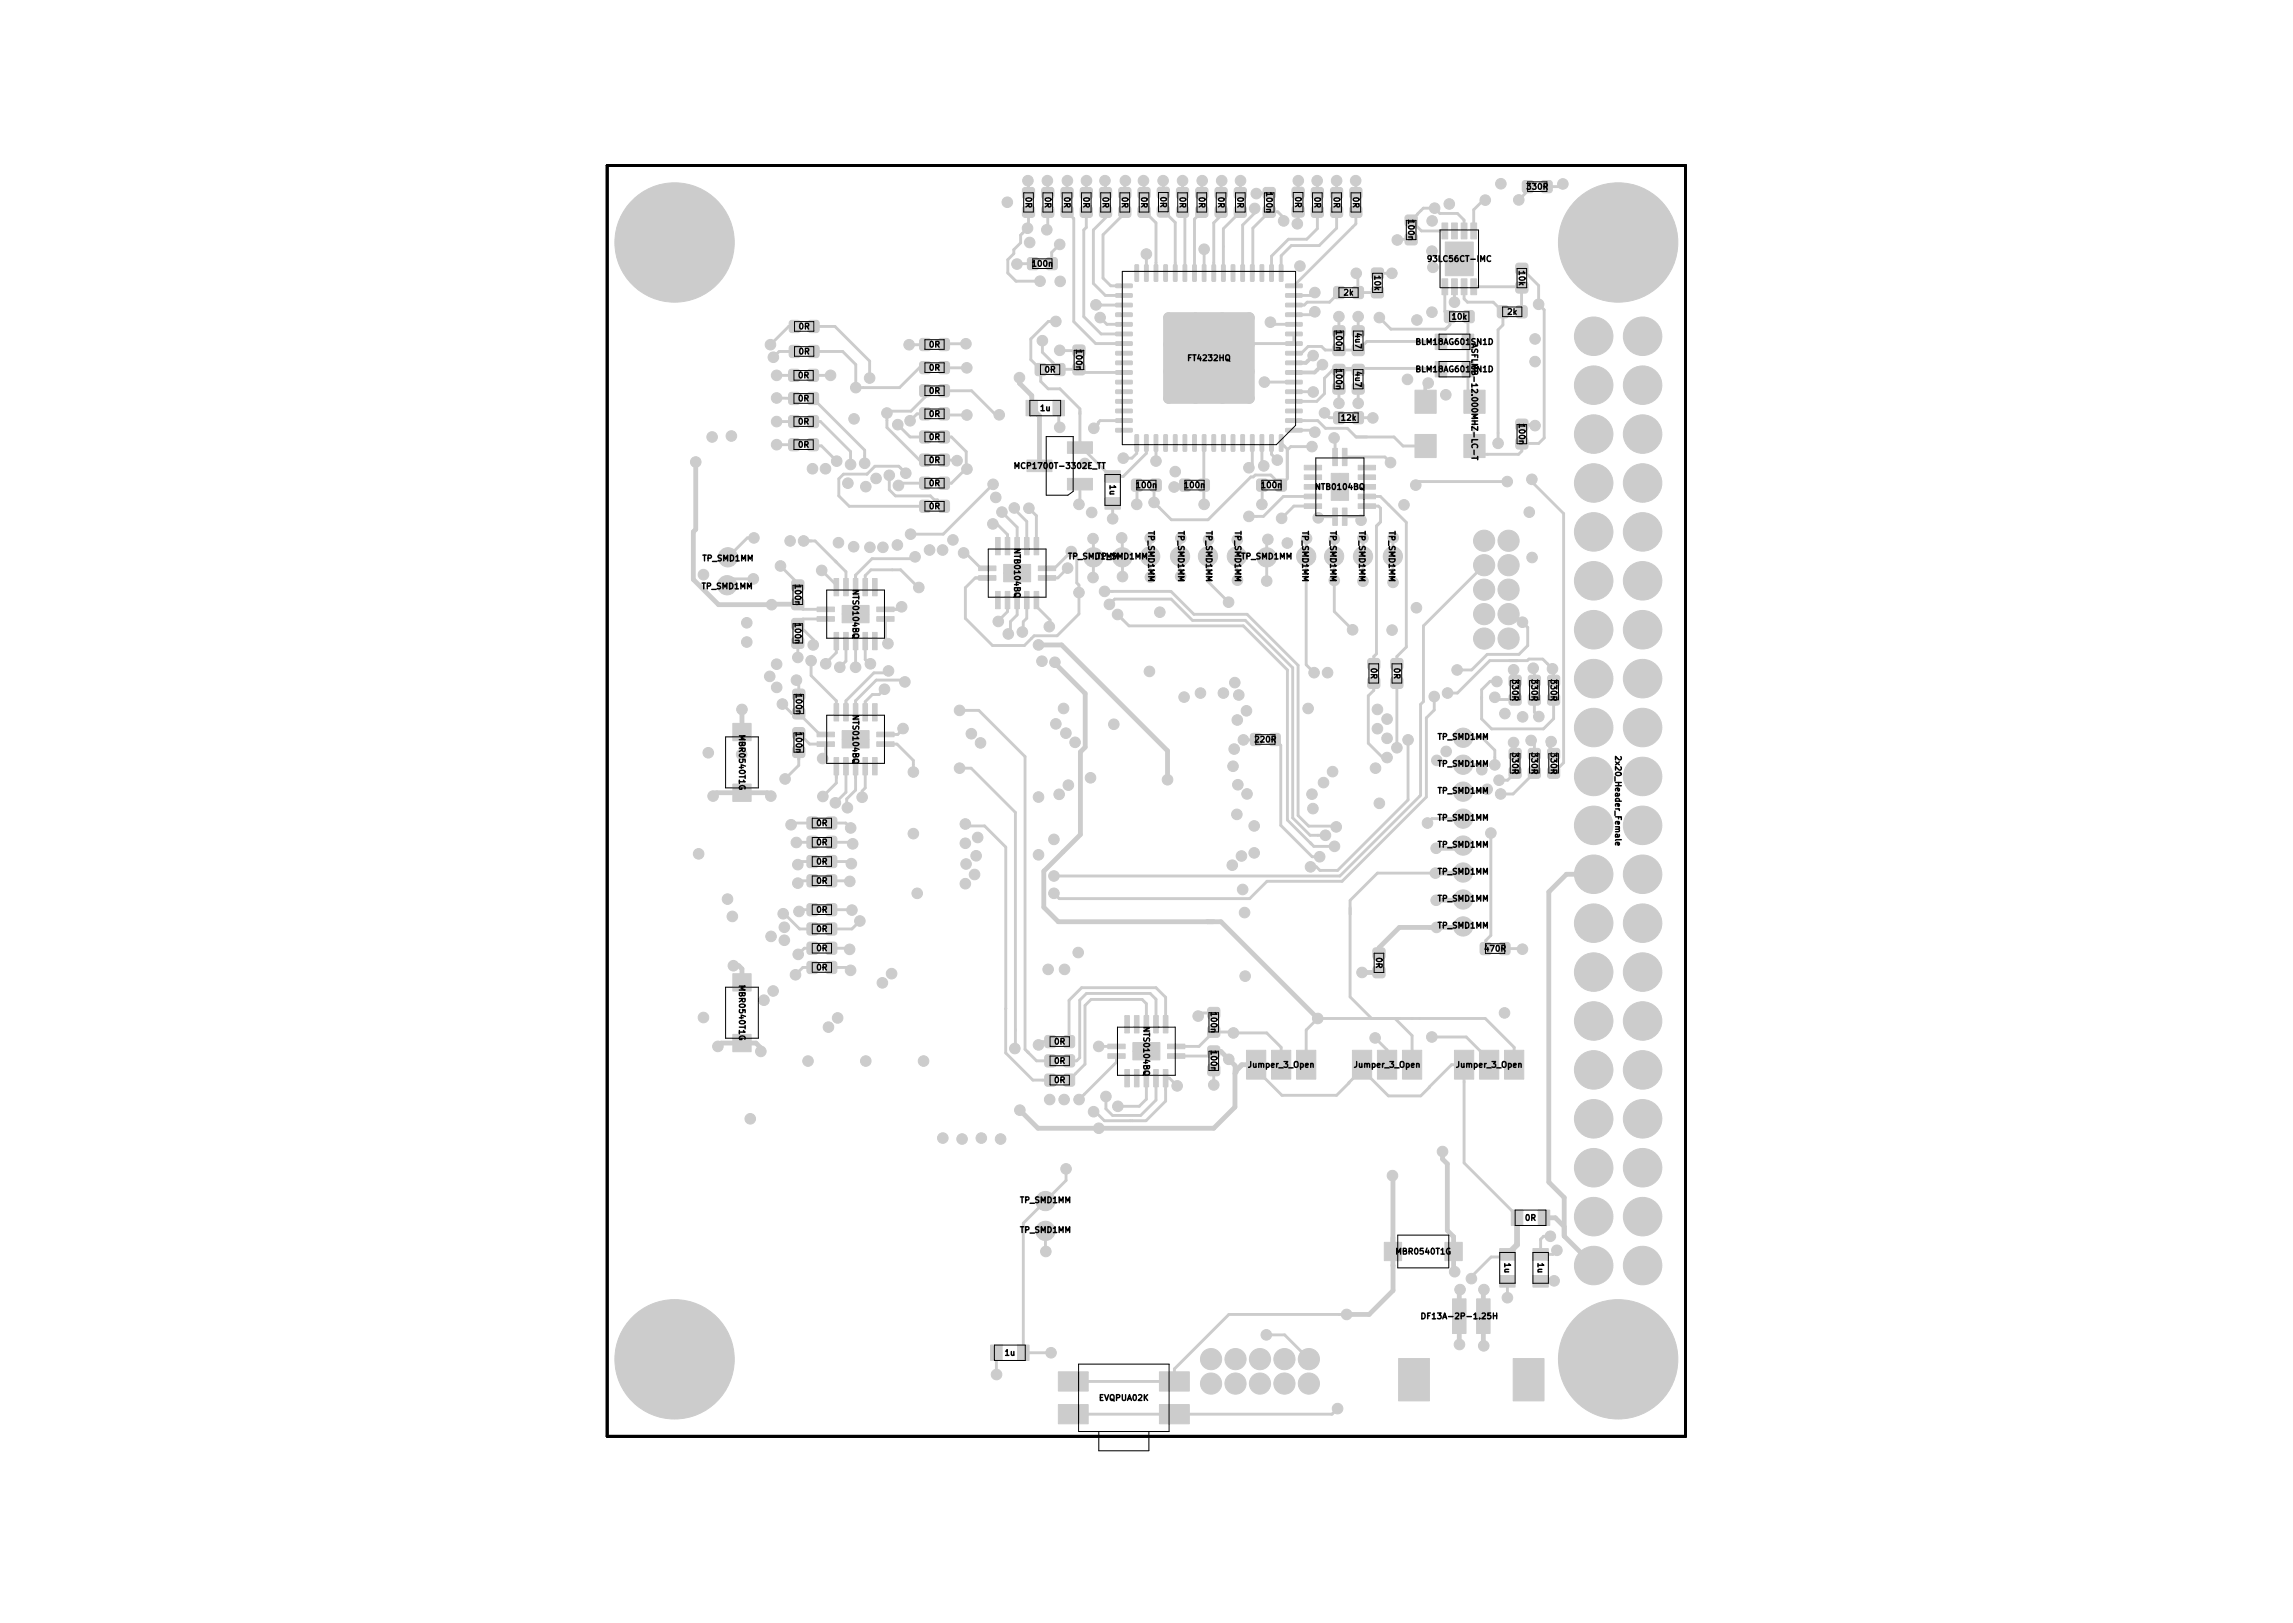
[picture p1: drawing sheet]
<svg xmlns="http://www.w3.org/2000/svg" width="297mm" height="210mm" viewBox="0 0 297 210" stroke-linecap="round" stroke-linejoin="round" font-family="sans-serif">
<defs><g id="words">
<g font-size="1">
<text x="132.9" y="25.6" transform="rotate(90 132.9 25.6)">0R</text>
<text x="135.4" y="25.6" transform="rotate(90 135.4 25.6)">0R</text>
<text x="137.8" y="25.6" transform="rotate(90 137.8 25.6)">0R</text>
<text x="140.3" y="25.6" transform="rotate(90 140.3 25.6)">0R</text>
<text x="142.8" y="25.6" transform="rotate(90 142.8 25.6)">0R</text>
<text x="145.3" y="25.6" transform="rotate(90 145.3 25.6)">0R</text>
<text x="147.8" y="25.6" transform="rotate(90 147.8 25.6)">0R</text>
<text x="150.3" y="25.5" transform="rotate(90 150.3 25.5)">0R</text>
<text x="152.8" y="25.6" transform="rotate(90 152.8 25.6)">0R</text>
<text x="155.3" y="25.6" transform="rotate(90 155.3 25.6)">0R</text>
<text x="157.8" y="25.6" transform="rotate(90 157.8 25.6)">0R</text>
<text x="160.3" y="25.6" transform="rotate(90 160.3 25.6)">0R</text>
<text x="164" y="25" transform="rotate(90 164 25)">100n</text>
<text x="167.8" y="25.5" transform="rotate(90 167.8 25.5)">0R</text>
<text x="170.3" y="25.6" transform="rotate(90 170.3 25.6)">0R</text>
<text x="172.8" y="25.6" transform="rotate(90 172.8 25.6)">0R</text>
<text x="175.3" y="25.6" transform="rotate(90 175.3 25.6)">0R</text>
<text x="182.4" y="28.6" transform="rotate(90 182.4 28.6)">100n</text>
<text x="197.9" y="24.6">330R</text>
<text x="133.8" y="34.5">100n</text>
<text x="178.1" y="35.8" transform="rotate(90 178.1 35.8)">10k</text>
<text x="185.4" y="33.9">93LC56CT-IMC</text>
<text x="196.8" y="35.2" transform="rotate(90 196.8 35.2)">10k</text>
<text x="174.1" y="38.3">2k</text>
<text x="188.2" y="41.4">10k</text>
<text x="195.3" y="40.8">2k</text>
<text x="103.5" y="45.9">0R</text>
<text x="103.5" y="42.7">0R</text>
<text x="120.4" y="45">0R</text>
<text x="139.4" y="45.4" transform="rotate(90 139.4 45.4)">100n</text>
<text x="154" y="46.8">FT4232HQ</text>
<text x="173.1" y="42.9" transform="rotate(90 173.1 42.9)">100n</text>
<text x="173.1" y="47.9" transform="rotate(90 173.1 47.9)">100n</text>
<text x="175.6" y="43.2" transform="rotate(90 175.6 43.2)">4u7</text>
<text x="183.7" y="44.7">BLM18AG601SN1D</text>
<text x="190.6" y="45.6" transform="rotate(90 190.6 45.6)">ASFLMB-12.000MHZ-LC-T</text>
<text x="103.4" y="52">0R</text>
<text x="103.4" y="49">0R</text>
<text x="120.4" y="48">0R</text>
<text x="120.4" y="54">0R</text>
<text x="120.4" y="51">0R</text>
<text x="134.8" y="53.2">1u</text>
<text x="135.4" y="48.3">0R</text>
<text x="175.6" y="48.2" transform="rotate(90 175.6 48.2)">4u7</text>
<text x="183.7" y="48.2">BLM18AG601SN1D</text>
<text x="103.4" y="58">0R</text>
<text x="103.4" y="55">0R</text>
<text x="120.4" y="60">0R</text>
<text x="120.4" y="57">0R</text>
<text x="173.8" y="54.5">12k</text>
<text x="196.8" y="55" transform="rotate(90 196.8 55)">100n</text>
<text x="120.4" y="63">0R</text>
<text x="120.4" y="66">0R</text>
<text x="132" y="60.7">MCP1700T-3302E_TT</text>
<text x="143.8" y="62.9" transform="rotate(90 143.8 62.9)">1u</text>
<text x="147.3" y="63.2">100n</text>
<text x="153.5" y="63.2">100n</text>
<text x="163.5" y="63.2">100n</text>
<text x="170.6" y="63.4">NTB0104BQ</text>
<text x="131.4" y="71.2" transform="rotate(90 131.4 71.2)">NTB0104BQ</text>
<text x="148.8" y="68.8" transform="rotate(90 148.8 68.8)">TP_SMD1MM</text>
<text x="152.6" y="68.8" transform="rotate(90 152.6 68.8)">TP_SMD1MM</text>
<text x="156.2" y="68.8" transform="rotate(90 156.2 68.8)">TP_SMD1MM</text>
<text x="160" y="68.8" transform="rotate(90 160 68.8)">TP_SMD1MM</text>
<text x="168.7" y="68.8" transform="rotate(90 168.7 68.8)">TP_SMD1MM</text>
<text x="172.3" y="68.8" transform="rotate(90 172.3 68.8)">TP_SMD1MM</text>
<text x="176.1" y="68.8" transform="rotate(90 176.1 68.8)">TP_SMD1MM</text>
<text x="179.9" y="68.8" transform="rotate(90 179.9 68.8)">TP_SMD1MM</text>
<text x="90.9" y="76.3">TP_SMD1MM</text>
<text x="91" y="72.7">TP_SMD1MM</text>
<text x="103" y="75.9" transform="rotate(90 103 75.9)">100n</text>
<text x="110.5" y="76.6" transform="rotate(90 110.5 76.6)">NTS0104BQ</text>
<text x="138.4" y="72.4">TP_SMD1MM</text>
<text x="142.1" y="72.4">TP_SMD1MM</text>
<text x="160.8" y="72.4">TP_SMD1MM</text>
<text x="103" y="80.9" transform="rotate(90 103 80.9)">100n</text>
<text x="177.6" y="86.6" transform="rotate(90 177.6 86.6)">0R</text>
<text x="180.6" y="86.6" transform="rotate(90 180.6 86.6)">0R</text>
<text x="195.9" y="88.2" transform="rotate(90 195.9 88.2)">330R</text>
<text x="198.4" y="88.2" transform="rotate(90 198.4 88.2)">330R</text>
<text x="200.9" y="88.2" transform="rotate(90 200.9 88.2)">330R</text>
<text x="95.7" y="95.4" transform="rotate(90 95.7 95.4)">MBR0540T1G</text>
<text x="103.1" y="90" transform="rotate(90 103.1 90)">100n</text>
<text x="103.1" y="95" transform="rotate(90 103.1 95)">100n</text>
<text x="110.5" y="92.8" transform="rotate(90 110.5 92.8)">NTS0104BQ</text>
<text x="186.3" y="95.8">TP_SMD1MM</text>
<text x="162.7" y="96.2">220R</text>
<text x="186.3" y="99.3">TP_SMD1MM</text>
<text x="195.9" y="97.6" transform="rotate(90 195.9 97.6)">330R</text>
<text x="198.4" y="97.6" transform="rotate(90 198.4 97.6)">330R</text>
<text x="200.9" y="97.6" transform="rotate(90 200.9 97.6)">330R</text>
<text x="209.2" y="98.5" transform="rotate(90 209.2 98.5)">2x20_Header_Female</text>
<text x="105.8" y="107">0R</text>
<text x="186.3" y="102.8">TP_SMD1MM</text>
<text x="186.3" y="106.3">TP_SMD1MM</text>
<text x="105.8" y="109.5">0R</text>
<text x="105.8" y="112">0R</text>
<text x="186.3" y="113.3">TP_SMD1MM</text>
<text x="186.3" y="109.8">TP_SMD1MM</text>
<text x="105.8" y="114.5">0R</text>
<text x="105.8" y="118.2">0R</text>
<text x="186.3" y="116.8">TP_SMD1MM</text>
<text x="105.8" y="123.2">0R</text>
<text x="105.8" y="120.7">0R</text>
<text x="105.8" y="125.7">0R</text>
<text x="178.3" y="124.1" transform="rotate(90 178.3 124.1)">0R</text>
<text x="186.3" y="120.3">TP_SMD1MM</text>
<text x="192.4" y="123.3">470R</text>
<text x="95.7" y="127.8" transform="rotate(90 95.7 127.8)">MBR0540T1G</text>
<text x="156.9" y="131.3" transform="rotate(90 156.9 131.3)">100n</text>
<text x="136.6" y="135.3">0R</text>
<text x="136.6" y="137.8">0R</text>
<text x="148.1" y="133.2" transform="rotate(90 148.1 133.2)">NTS0104BQ</text>
<text x="156.9" y="136.2" transform="rotate(90 156.9 136.2)">100n</text>
<text x="136.6" y="140.3">0R</text>
<text x="161.9" y="138.3">Jumper_3_Open</text>
<text x="175.6" y="138.3">Jumper_3_Open</text>
<text x="188.8" y="138.3">Jumper_3_Open</text>
<text x="132.2" y="155.8">TP_SMD1MM</text>
<text x="132.2" y="159.7">TP_SMD1MM</text>
<text x="197.6" y="158.1">0R</text>
<text x="181" y="162.5">MBR0540T1G</text>
<text x="194.9" y="163.6" transform="rotate(90 194.9 163.6)">1u</text>
<text x="199.2" y="163.6" transform="rotate(90 199.2 163.6)">1u</text>
<text x="185" y="170.9">DF13A-2P-1.25H</text>
<text x="130.2" y="175.6">1u</text>
<text x="142.4" y="181.5">EVQPUA02K</text>
</g>
</g></defs>
<g fill="none" stroke="#ccc" stroke-width=".37">
<path d="M78.7 21.4h139.6v164.7h-139.6zM133.2 23.3v.1v1.6M133.2 31.3l.2 .1-.1 .1M133.7 27l-.5 .4v2l-1 1.1v1l-.9 .8v.6l-.7 .7v1.8l1 1h3.1M133.8 34.2h-2.1M135.7 23.4v1.6M135.7 27.4v2.2l-.1 .2M137.3 31.7l-1.1 1v1.5M138.2 27.4l.9 .9v13.4l2.8 2.8h3.7M138.3 23.3l-.1 1.7M140.7 27.4v2.1l-.3 .3v11.2l2.2 2.3h3M140.7 23.3v1.7"/>
<path d="M142.3 39.1l.3 .4h3M143.1 23.3l.1 .1v1.6M143.5 27.9l-1.9 1.9v6.9l1.6 1.6h2.4M145.2 27.5v.6l-2.3 2.3v5.6l1 1h1.7M145.8 23.4l-.1 .1v1.5M148.1 23.5l.1 .1v1.4M148.5 27.6l1.2 1.3v6.5M148.5 32.9v2.5M150.7 23.4v1.6M151 27.6l1.2 1.2v6.6M153.2 23.5v1.5M153.2 27.4l.3 .3v7.7"/>
<path d="M155.7 27.4l-1 1v7M155.7 23.4v1.6M156 32.3v3.1M158.3 23.7h-.1v1.3M158.5 27.6l-1.3 1.3v6.5M160.7 27.4l-2.2 2.2v5.8M160.7 23.5v1.5M162.5 27v.6l-1.5 1.6v6.2M164.4 25l-1.7 .1M166.3 28.6v-.4l-.8-.8h-1.1l-2.1 2.2v5.7l-.1 .1M168.2 27.4v1.5l-.1 .1M168.2 23.4v1.6"/>
<path d="M170.3 37.9l-.3 .4h-2.4M170.6 23.4l.1 1.6M170.7 27.4v2.2l-1.4 1.4h-2.4l-2.2 2.2v2.2M173.1 23.4v1.6M173.1 27.4v2.2l-2.2 2.2h-3.6l-1.3 1.3v2.3M173.5 37.9l-1.3 1.2h-2.9l-.3 .4h-1.4M175.6 23.5v.1M175.6 23.6v1.4M175.6 27.4v1.6l-8 8M175.7 35.4l.2 .2v2.3h2.5M180.3 35.4h-1.9M182.8 31h-1.7l-.1 .1"/>
<path d="M187.2 29.9h-3.1l-1.3-1.3 1.6-1.6h1.4l.7 .7h2.3l.9 .8v1.4M187.2 37.2v3.2l.6 .6v1.1l-.5 .5h-7.1l-1.5-1.5M188.4 37.2v1.9M189.7 37.2v1.5l.4 .4h3.3l1.3 1.3v1.7l-.6 .6v14.7M190.9 37.2h6.2M192.4 25.9h-.2l-1.3 1.3v2.7M197.1 34.8l2.2 2.2v2.4l.7 .7v16.6l-.7 .7h-2.2v1l-.4 .5h-5.8v-5.8l-.7-.7M197.1 37.2v3.2M197.9 24.7l-1.2 1.2M202.5 23.8l-.4 .4h-1.8M100.6 48.6h2.3M100.6 54.6h2.3"/>
<path d="M100.6 51.6h2.3M100.6 57.6h2.3M103 42.3h-.8l-2.4 2.4M103 45.5h-2.1l-.7 .8M105.3 48.6h2.3M105.3 51.6l6.7 6.7v1.7M105.3 54.6h1l3.9 3.9v1.7M105.3 57.6l.2 .2h.9l2 1.9M105.4 42.3h2.8l4.5 4.5v2.2M105.4 45.5h3.8l1.7 1.7v3M110.9 50.2l.1 .2M116.3 55l1.6 1.6h2l-.2-.1"/>
<path d="M119.8 47.7l-.7-.1-2.6 2.6h-5.6M119.9 44.6l-2.1 .1M119.9 53.6h-1.1l-.9 .9M119.9 50.6v.8l-1.9 1.9h-2.9l-.2 .2v1.9l4.2 4.2h.8M122.3 56.6h1l1.9 1.9v2.2M122.3 59.6h1.8M122.3 53.6l.1 .2h2.9M122.3 47.6v.1M122.3 50.6h3.6l3.1 3.1M122.3 47.7h2.9M125.1 44.5h-2.7l-.1 .1M135 44.1v1.5l2.2 2.3 2.6-.1 .4 .5h5.4"/>
<path d="M136.8 41.6h-1l-2.3 2.3v2.7l1.3 1.3v1.5l1 1h1.5l2.6 2.6v5h.2l3.8 3.7h1.6l3-3v-1.3M137.2 52.9v2.3l.1 .2M137.3 45.4h2.5M142.5 41.1l.9 .9h2.2M145.6 54.5h-3.1l-.2 .2v.2l-.6 .6M147.3 57.4v1.3l-.7 .7h-1.1M149.7 57.4v2.3M156 57.4v7.9M162.2 57.4v2.8l-.4 .4M163.5 57.4v2.7l.2 .3M163.8 49.5h3.8M164.6 41.7l.2 .3h2.8"/>
<path d="M164.7 57.4v1.5l.8 .7M166 57.4l.8 .8v3.8l-.9 .8-1.3-1.3h-2l-.2 .3h-.4l-5.5 5.5h-4.8l-2.2-2.2v-2M167.6 43.3v1.2h-9.1l-1.9 1.9M167.6 54.5h3.1l1 1h2.8l1.2 1.1h4.9l1.2 1.2h2.9M167.6 50.7l2.5 .1M167.6 55.7h2.5l.2 .3M170 57.9h-2.8l-.4 .4M170.3 40.4l-.3 .4h-2.4M171.6 53.5l.6 .6h1.3M172.8 56.7l.1 .2v2.3M173.4 41v1.9M173.4 50.3v1.9"/>
<path d="M173.4 45.3l-.4 .5M173.6 47.7h13M174.2 59.2h5.2l.7 .7M175.9 54.1h1.9M175.9 41v1.9M175.9 50.3v1.9M175.9 47.9h-3.2l-1.1 1.1v2l-1 1h-3M184.6 50.1v3M185 49.6l-.3 .4v2M186.6 44.2h-9.5l-1.2 1.1h-4.2l-.5-.4h-1.7l-.9 .9h-1M190.2 41.1v10.1l.8 .8M197.1 55h1.6l.2 .1"/>
<path d="M97.6 75h-2.6l-.8 .8M97.7 69.7h-.9l-2.5 2.5M101.1 73.3l2.3 2.3v.3M103.4 78.3l.6 .6h3M104.1 70.1h1.5l4 4v2M106.4 73.9l1.9 1.9v.3M112.1 76.1v-1.5l.7-.8h3.9l2.3 2.3M112.3 61.4h.1M112.3 61.4h-3l-.6 .6v2.2l1.3 1.4h9.9M115.2 61.6v1.8l.8 .8h4.5l.5 .6h.4l.9 .8M116.8 78.6l-.3 .3h-1.8M117.3 61.3l-.9-.9h-3.1l-1 1"/>
<path d="M118.5 72.1l-.2 .3h-5.3l-2.2 2.1v1.6M119.9 62.6h-3.2l-.3 .3M124.8 71.6h.3l2 2h.8M125.2 60.7l-1.9 1.9h-1M125.2 60.7h.1M125.2 60.7l.1 .1M128.6 67.9h.5l1.4 1.4v1.5M128.6 62.7l-6.4 6.5h-4.2M129.8 66.3l2 2v2.5M130.5 77.7v1.5l-1.6 1.6M131.4 65.8v.1l1.6 1.7v3.2M131.8 77.7v2l-.9 .8v1.4l-.3 .2"/>
<path d="M133 77.7v2.4l-.4 .4v1.3l-.2 .1M133.3 65.8l1 1v4M134.3 77.7v.9l1.7 1.7v.8l-.1 .1M138.1 72.1l-1.5 1.5h-1M138.3 73.6l-1.3 1.3h-1.4M139.5 72.2v3.3l.3 .3v3.7l-2.9 2.9h-2.9l-1.3 1.2h-4.1l-3.5-3.5v-4l1.2-1.2h1.6M139.9 62.7v2.5l-.1 .1M141.6 69.8v5M143.1 76.6h8.6l3 3h6.8l6.7 6.6v19.5l1.3 1.3h3.5l.1 .1M143.7 78.3l.7-.7h7.3l2.8 2.8h6.8l6.2 6.1v19.5l2.2 2.2h2M144.1 65.2v2M144.8 79.6l1.4 1.5h14.9l5.7 5.7v19.4l2.9 3"/>
<path d="M145.3 69.7l.1 .1v2.4M145.4 72.2v2.5M147.3 62.8v2.5M149 69.7v5M152.9 69.8v4.8M153.5 62.8h-1.2l-.2 .3M156.5 70v5.3l2.7 2.7M160.2 70v5.1M163.5 62.8v2.5M164.2 69.9l-.1 .1v5.3M169.2 69.8v16.3l1 1M170.1 65.6h-2.5l-1.6 1.5"/>
<path d="M170.1 64.3h-3.9l-2.5 2.6h-1.9M172.8 69.9v5.3M172.8 75.2v4l2.4 2.4M172.9 66.9h-2l-.1 .2M174.2 66.9h1.7l.4 .5M176.6 69.7v5.6M177.1 65.6h1.5l.2 .2v1.8l-.5 .5v16.6l-.3 .3v1M177.1 64.3h1.7l3.4 3.4v16.1l-1.2 1.2v1M180.4 69.7v5.7M192.3 73.2l-7.9 7.9v9.8l-.4 .4v11.7l-10.4 10.5h-37.1M195.3 62.4h-11.4l-.5 .4M198.4 62.1v.3l4.2 4.1v32.3l-1.3 1.3"/>
<path d="M101.4 91.2l1.2 1.2h.9l2.7 2.7h.8M103.2 88.1l.3 .3v1.6M103.4 83.3v1.9M103.5 95l1.4 1.4h2.1v1.5l-.4 .4M103.5 97.4v1.7l-1.8 1.8M105.1 85.6v1.9l3.2 3.3v1.5M107 80.2h-3l-.6 .6 1.9 2v.7M108.3 83.1v1.4l-1.3 1.5M108.3 99.3v2.1l-1.7 1.8M109.6 83.1v2.5l-.8 .8M109.6 99.3v3.3l-1.4 1.4M110.8 83.1v3.3"/>
<path d="M110.8 99.3v3.1l-1.1 1.1v1.1h.1M112.1 83.1v2.3l1 1M112.1 99.3v2.8l-.4 .4v.8M114.6 89.3l-.7 .7h-.9l-.9 .9v1.4M114.7 80.2v2.9l.3 .3M114.7 96.4h1.5l2.1 2.1v1.5M115.1 86.9l-.2 .3h-1.7l-3.6 3.6v1.5M117 94.4l-.7 .7h-1.6l.1-.1M117.2 88.3l-.2-.2h-3.5l-2.7 2.7v1.5M124.3 92h2.5l6 6v37.9l1.5 1.5h1.8M124.3 99.5h1.5l5.7 5.8v30.5M129.7 80v.5l-.3 .4"/>
<path d="M161.1 95.9h1.6M165.2 95.8l.7 .7v10.4l4.1 4.1h1M178 88.5v.9l-.7 .7v6.2l1.8 1.8h.6M181 88.5v8.4M182.4 95.8v7.8l-9.1 9.2h-2.3l-.5-.5h-.7M185.8 90.2v1.8l-1 1v10.3l-10.9 10.9h-9.8l-2.2 2.2h-24.7l-.7-.7M189.5 99.1h1.8M189.5 95.6h1.8M192 95.6l1.6 1.6v1.9M193.6 90.3l.3 .3h2.4M193.9 88.3h-.9l-1.1 1.1v3.7l1.3 1.3h6.7l1.4-1.3v-2.5M196.1 96.2l.2 .2v1.3"/>
<path d="M196.1 86.8l.2 .2v1.2M197.2 80.6l.7 .7v2.3l-1.1 1.2h-4.1l-2.1 2h-1.8M198.3 95.9l.5 .4v1.4M198.8 90.6v1.7l.5 .5M198.8 86.7v1.5M200.4 96.5l.9 .8v.4M200.9 86.8l.4 .3v1.1M201.1 86.6l-1.2-1.2h-1.9l-.2 .2h-4.8l-4.2 4.2h-1.3M101.5 118.4h.1l2 1.9h1.7M105.3 106.6h-2.6l-.2 .2M105.3 109.1h-2.1M105.3 111.6h-1.6l-.3 .4"/>
<path d="M105.3 114.1h-1.7l-.2 .3M105.3 117.8h-1.6l-.2 .3M107.7 106.6h1.9l.6 .7M107.7 109.1h2.6l.2 .2M107.7 111.6h2.3l.3 .3M107.7 114.1h2.3l.1 .1M107.7 117.8l2.7 .1M111.4 119.3l-1 1h-2.7M124.8 107h2.7l2.8 2.7v26.7l3.5 3.5h2.3M169.7 109.2h.1M169.7 109.2l.5 .4h2.7M173.1 109.4h.1"/>
<path d="M185.9 113.1h-7.5l-3.5 3.6v12.4l2.8 2.8M189.5 106.1h-4l-.6 .5M189.5 102.6h2.8M193.1 107.9v13.3l-.6 .6v1.1M196.3 100.1l-1 1h-1.1M198.8 100.1l-2.8 2.8h-1.6M105.3 125.3h-1.3l-.9 1M105.3 122.8h-1.1l-.8 .8M107.7 125.3h2.1l.4 .4M107.7 122.8h2.2l.2 .2M130.3 130.7h.1M136.1 134.9h-1.6v.5"/>
<path d="M142.3 135.6h2.3M144.6 136.8v.8l-4.8 4.8M148.5 139.7v2.7l-.9 .9h-2.8M148.5 132.7v-2.7l-.5-.5h-6.7l-.7 .8v7.6l-2.1 2M149.7 132.7v-3.3l-.7-.7h-8.3l-.8 .9v7.4l-.4 .4h-1M149.7 139.7v2.8l-1.9 2h-3.7l-.8-.9v-1.6M151 131.9v-2.7l-1.3-1.2h-9.6l-1.6 1.6v5.3M151 139.7v2.9l-2.5 2.6h-5.4l-1.2-1.2M151 139.7h.5l1 1M151 139.7l.1 1M152.4 136.8h4.2M157.2 133.7l-1.9 1.9h-2.9"/>
<path d="M157.2 131.2h-1.6l-.4 .4M157.2 138.6v1.9M157.3 133.7h2.2M159.8 133.8h4.3l1.9 1.9v2.2M162.7 137.9h-1.6l-1.1 1.1M162.7 138.6l3.4 3.3h7l3.3-3.3 3.5 3.4h4.1l4-4.1h1.7v12.8l6.8 6.8v.3M169.2 137.9v-4.5l1.5-1.5h21.7l3.7 3.8v2.2M178.1 134.5l1.6 1.5v1.9M180.7 131.9l2.2 2.3v3.7M185.5 134.3h4.4l3 3M194.9 122.9h2.2l.1 .1M135.4 159.5l.1 2.6"/>
<path d="M138.1 151.4v1.5l-5.5 5.6v16.7h3.6M180.4 152.3v.1M129.1 175.2v2.9M164 172.9h2.4l3.2 3.2M174.4 170.3h-15.2l-7.1 7v1.7h-13.1M195.3 162.8h-2.1l-2.3 2.3M195.3 166v2.1M200.8 160.2h-.8l-.4 .3v2h1.6l.5-.5M201.3 165.9l-1.7 .1M173.3 182.5l-.8 .7h-33.5"/>
</g>
<g fill="#ccc" stroke="#ccc" stroke-width=".13">
<path d="M121.6 61.9l.3-.1h.7a.37 .37 0 0 1 .4 .4v.8a.37 .37 0 0 1-.4 .4h-.7a.37 .37 0 0 1-.4-.4v-.9z"/>
<path d="M119.2 61.9l.2-.1h.8a.37 .37 0 0 1 .4 .4v.8a.37 .37 0 0 1-.4 .4h-.7a.37 .37 0 0 1-.4-.4v-.9z"/>
<path d="M102.3 44.8l.3-.1h.7a.37 .37 0 0 1 .4 .4v.9a.37 .37 0 0 1-.4 .3h-.7a.37 .37 0 0 1-.4-.3v-.9z"/>
<path d="M104.8 44.8l.2-.1h.8a.37 .37 0 0 1 .3 .4v.9a.37 .37 0 0 1-.3 .3h-.8a.37 .37 0 0 1-.4-.3v-.9z"/>
<path d="M102.3 41.6l.3-.1h.7a.37 .37 0 0 1 .4 .4v.8a.37 .37 0 0 1-.4 .4h-.7a.37 .37 0 0 1-.4-.4v-.9z"/>
<path d="M104.8 41.6l.2-.1h.8a.37 .37 0 0 1 .3 .4v.8a.37 .37 0 0 1-.3 .4h-.8a.37 .37 0 0 1-.4-.4v-.9z"/>
<path d="M164.5 95.1l.2-.1h.8a.37 .37 0 0 1 .4 .4v.8a.37 .37 0 0 1-.4 .4h-.7a.37 .37 0 0 1-.4-.4v-.9z"/>
<path d="M162.1 95.1l.2-.1h.8a.37 .37 0 0 1 .3 .4v.8a.37 .37 0 0 1-.3 .4h-.8a.37 .37 0 0 1-.3-.4v-.9z"/>
<path d="M177.9 125.3l.3-.1h.9a.37 .37 0 0 1 .3 .4v.7a.37 .37 0 0 1-.3 .4h-.9a.37 .37 0 0 1-.4-.4v-.8z"/>
<path d="M177.9 122.9l.3-.1h.9a.37 .37 0 0 1 .3 .4v.7a.37 .37 0 0 1-.3 .4h-.9a.37 .37 0 0 1-.4-.4v-.8z"/>
<path d="M155 26.8l.2-.1h.9a.37 .37 0 0 1 .4 .4v.7a.37 .37 0 0 1-.4 .4h-.8a.37 .37 0 0 1-.4-.4v-.8z"/>
<path d="M155 24.4l.2-.1h.9a.37 .37 0 0 1 .4 .3v.8a.37 .37 0 0 1-.4 .4h-.8a.37 .37 0 0 1-.4-.4v-.8z"/>
<path d="M160 24.4l.2-.1h.9a.37 .37 0 0 1 .4 .3v.8a.37 .37 0 0 1-.4 .4h-.9a.37 .37 0 0 1-.3-.4v-.8z"/>
<path d="M160 26.8l.2-.1h.9a.37 .37 0 0 1 .4 .4v.7a.37 .37 0 0 1-.4 .4h-.9a.37 .37 0 0 1-.3-.4v-.8z"/>
<path d="M150.9 40.7l.5-.2h10.4a.62 .62 0 0 1 .7 .6v10.5a.62 .62 0 0 1-.7 .6h-10.4a.62 .62 0 0 1-.7-.6v-10.5z"/>
<path d="M166.6 55.5h2l.1 .1v.3l-.1 .1h-2l-.1-.1z"/>
<path d="M166.6 54.3l2-.1 .1 .1v.3l-.1 .1h-2l-.1-.1z"/>
<path d="M166.6 53h2l.1 .1v.3l-.1 .1h-2l-.1-.1z"/>
<path d="M166.6 51.8l2-.1 .1 .1v.3l-.1 .1h-2l-.1-.1z"/>
<path d="M166.6 50.5h2l.1 .1v.3l-.1 .1h-2l-.1-.1z"/>
<path d="M166.6 49.3h2l.1 .1v.2l-.1 .1h-2l-.1-.1z"/>
<path d="M166.6 48h2l.1 .1v.3l-.1 .1h-2l-.1-.1z"/>
<path d="M166.6 46.8h2h.1v.4l-.1 .1h-2l-.1-.2z"/>
<path d="M166.6 45.5h2l.1 .1v.3l-.1 .1h-2l-.1-.1z"/>
<path d="M166.6 44.3h2l.1 .1v.3l-.1 .1h-2l-.1-.2z"/>
<path d="M166.6 43.1l2-.1 .1 .1v.3l-.1 .1h-2l-.1-.1z"/>
<path d="M166.6 41.8h2l.1 .1v.3l-.1 .1h-2l-.1-.1z"/>
<path d="M166.6 40.6l2-.1 .1 .1v.3l-.1 .1h-2l-.1-.1z"/>
<path d="M166.6 39.3h2l.1 .1v.3l-.1 .1h-2l-.1-.1z"/>
<path d="M166.6 38.1l2-.1 .1 .1v.3l-.1 .1h-2l-.1-.1z"/>
<path d="M166.6 36.8h2l.1 .1v.3l-.1 .1h-2l-.1-.1z"/>
<path d="M165.7 34.3h.4l.1 .1v1.9l-.1 .2h-.3l-.1-.1z"/>
<path d="M164.5 34.3h.4l.1 .1v2l-.1 .1h-.3l-.1-.1z"/>
<path d="M163.3 34.3h.3l.1 .1v1.9l-.1 .2h-.3l-.1-.1z"/>
<path d="M162 34.3h.4l.1 .1v2l-.1 .1h-.3l-.1-.1z"/>
<path d="M160.8 34.3h.3l.1 .1v1.9l-.1 .2h-.3l-.1-.1z"/>
<path d="M159.5 34.3h.4l.1 .1v2l-.1 .1h-.3l-.1-.1z"/>
<path d="M158.3 34.3h.3l.1 .1v1.9l-.1 .2h-.3l-.1-.1z"/>
<path d="M157 34.3h.4l.1 .1v2l-.1 .1h-.3l-.1-.1z"/>
<path d="M155.8 34.3h.3l.1 .1v2l-.1 .1h-.3l-.1-.1z"/>
<path d="M154.5 34.3h.4l.1 .1v2l-.1 .1h-.3l-.1-.1z"/>
<path d="M153.3 34.3h.3l.1 .1v2l-.1 .1h-.3l-.1-.1z"/>
<path d="M152 34.3h.4l.1 .1v2l-.1 .1h-.3l-.1-.1z"/>
<path d="M150.8 34.3h.3l.1 .1v2l-.1 .1h-.3l-.1-.1z"/>
<path d="M149.5 34.3h.4l.1 .1v1.9l-.1 .2h-.3l-.1-.1z"/>
<path d="M148.3 34.3h.3l.1 .1 .1 2-.1 .1h-.4v-.1z"/>
<path d="M147 34.3h.4l.1 .1v1.9l-.1 .2h-.3l-.1-.1z"/>
<path d="M144.5 36.8h2.1l.1 .1v.3l-.1 .1h-2l-.1-.1z"/>
<path d="M144.5 38.1l2.1-.1 .1 .1v.3l-.1 .1h-2l-.1-.1z"/>
<path d="M144.5 39.3h2.1l.1 .1v.3l-.1 .1h-2l-.1-.1z"/>
<path d="M144.5 40.6l2.1-.1 .1 .1v.3l-.1 .1h-2l-.1-.1z"/>
<path d="M144.5 41.8h2.1l.1 .1v.3l-.1 .1h-2l-.1-.1z"/>
<path d="M144.5 43.1l2.1-.1 .1 .1v.3l-.1 .1h-2l-.1-.1z"/>
<path d="M144.5 44.3h2.1h.1v.4l-.1 .1h-2l-.1-.2z"/>
<path d="M144.5 45.5h2.1l.1 .1v.3l-.1 .1h-2l-.1-.1z"/>
<path d="M144.5 46.8h2.1h.1v.4l-.1 .1h-2l-.1-.2z"/>
<path d="M144.5 48h2.1l.1 .1v.3l-.1 .1h-2l-.1-.1z"/>
<path d="M144.5 49.3h2.1h.1v.3l-.1 .1h-2l-.1-.1z"/>
<path d="M144.5 50.5h2.1l.1 .1v.3l-.1 .1h-2l-.1-.1z"/>
<path d="M144.5 51.8l2.1-.1 .1 .1v.3l-.1 .1h-2l-.1-.1z"/>
<path d="M144.5 53h2.1l.1 .1v.3l-.1 .1h-2l-.1-.1z"/>
<path d="M144.5 54.3l2.1-.1 .1 .1v.3l-.1 .1h-2l-.1-.1z"/>
<path d="M144.5 55.5h2.1l.1 .1v.3l-.1 .1h-2l-.1-.1z"/>
<path d="M147 56.3h.4l.1 .1v2l-.1 .1h-.3l-.1-.1z"/>
<path d="M148.3 56.3h.3l.1 .1 .1 2-.1 .1h-.3l-.1-.1z"/>
<path d="M149.5 56.3h.4l.1 .1v2l-.1 .1h-.3l-.1-.1z"/>
<path d="M150.8 56.3h.3l.1 .1v2l-.1 .1h-.3l-.1-.1z"/>
<path d="M152 56.3h.4l.1 .1v2l-.1 .1h-.3l-.1-.1z"/>
<path d="M153.3 56.3h.3l.1 .1v2l-.1 .1h-.3l-.1-.1z"/>
<path d="M154.5 56.3h.4l.1 .1v2l-.1 .1h-.3l-.1-.1z"/>
<path d="M155.8 56.3h.3l.1 .1v2l-.1 .1h-.3l-.1-.1z"/>
<path d="M157 56.3h.4l.1 .1v2l-.1 .1h-.3l-.1-.1z"/>
<path d="M158.3 56.3h.3l.1 .1v2l-.1 .1h-.3l-.1-.1z"/>
<path d="M159.5 56.3h.4l.1 .1v2l-.1 .1h-.3l-.1-.1z"/>
<path d="M160.8 56.3h.3l.1 .1v2l-.1 .1h-.3l-.1-.1z"/>
<path d="M162 56.3h.4l.1 .1v2l-.1 .1h-.3l-.1-.1z"/>
<path d="M163.3 56.3h.3l.1 .1v2l-.1 .1h-.3l-.1-.1z"/>
<path d="M164.5 56.3h.4l.1 .1v2l-.1 .1h-.3l-.1-.1z"/>
<path d="M165.7 56.3h.4l.1 .1v2l-.1 .1h-.3l-.1-.1z"/>
<path d="M183.3 56.3h2.7v3h-2.7z"/>
<path d="M183.3 50.5h2.7v3h-2.7z"/>
<path d="M189.6 56.3h2.8v3h-2.8z"/>
<path d="M189.6 50.5h2.8v3h-2.8z"/>
<path d="M94.9 93.7h2.4v2.3h-2.4z"/>
<path d="M94.9 101.6h2.4v2.2h-2.4z"/>
<path d="M168 136.1h2.5v3.7h-2.5z"/>
<path d="M164.7 136.1h2.5v3.7h-2.5z"/>
<path d="M161.5 136.1h2.5v3.7h-2.5z"/>
<path d="M105.8 79.9h2.3v.6h-2.3z"/>
<path d="M105.8 78.6h2.3v.6h-2.3z"/>
<path d="M108 74.9h.6v2.3h-.6z"/>
<path d="M109.3 74.9h.6v2.3h-.6z"/>
<path d="M110.5 74.9h.6v2.3h-.6z"/>
<path d="M111.8 74.9h.6v2.3h-.6z"/>
<path d="M113 74.9h.6v2.3h-.6z"/>
<path d="M113.6 78.6h2.2v.6h-2.2z"/>
<path d="M113.6 79.9h2.2v.6h-2.2z"/>
<path d="M113 81.9h.6v2.3h-.6z"/>
<path d="M111.8 81.9h.6v2.3h-.6z"/>
<path d="M110.5 81.9h.6v2.3h-.6z"/>
<path d="M109.3 81.9h.6v2.3h-.6z"/>
<path d="M108 81.9h.6v2.3h-.6z"/>
<path d="M109.1 79.6h1.7v1.1h-1.7z"/>
<path d="M109.1 78.4h1.7v1.2h-1.7z"/>
<path d="M110.8 79.6h1.8v1.1h-1.8z"/>
<path d="M110.8 78.4h1.8v1.2h-1.8z"/>
<path d="M105.8 96.1h2.3v.6h-2.3z"/>
<path d="M105.8 94.8h2.3v.6h-2.3z"/>
<path d="M108 91.2h.6v2.2h-.6z"/>
<path d="M109.3 91.2h.6v2.2h-.6z"/>
<path d="M110.5 91.2h.6v2.2h-.6z"/>
<path d="M111.8 91.2h.6v2.2h-.6z"/>
<path d="M113 91.2h.6v2.2h-.6z"/>
<path d="M113.6 94.8h2.2v.6h-2.2z"/>
<path d="M113.6 96.1h2.2v.6h-2.2z"/>
<path d="M113 98.1h.6v2.3h-.6z"/>
<path d="M111.8 98.1h.6v2.3h-.6z"/>
<path d="M110.5 98.1h.6v2.3h-.6z"/>
<path d="M109.3 98.1h.6v2.3h-.6z"/>
<path d="M108 98.1h.6v2.3h-.6z"/>
<path d="M109.1 95.8h1.7v1.1h-1.7z"/>
<path d="M109.1 94.7h1.7v1.1h-1.7z"/>
<path d="M110.8 95.8h1.8v1.1h-1.8z"/>
<path d="M110.8 94.7h1.8v1.1h-1.8z"/>
<path d="M151.2 135.3h2.3v.6h-2.3z"/>
<path d="M151.2 136.5h2.3v.6h-2.3z"/>
<path d="M150.7 138.6h.6v2.2h-.6z"/>
<path d="M149.4 138.6h.6v2.2h-.6z"/>
<path d="M148.2 138.6h.6v2.2h-.6z"/>
<path d="M147 138.6h.6v2.2h-.6z"/>
<path d="M145.7 138.6h.6v2.2h-.6z"/>
<path d="M143.5 136.5h2.3v.6h-2.3z"/>
<path d="M143.5 135.3h2.3v.6h-2.3z"/>
<path d="M145.7 131.6h.6v2.2h-.6z"/>
<path d="M147 131.6h.6v2.2h-.6z"/>
<path d="M148.2 131.6h.6v2.2h-.6z"/>
<path d="M149.4 131.6h.6v2.2h-.6z"/>
<path d="M150.7 131.6h.6v2.2h-.6z"/>
<path d="M148.5 135.1h1.7v1.1h-1.7z"/>
<path d="M148.5 136.2h1.7v1.1h-1.7z"/>
<path d="M146.8 135.1h1.7v1.1h-1.7z"/>
<path d="M146.8 136.2h1.7v1.1h-1.7z"/>
<path d="M119.2 46.9l.2-.1h.8a.37 .37 0 0 1 .4 .4v.9a.37 .37 0 0 1-.4 .3h-.7a.37 .37 0 0 1-.4-.3v-.9z"/>
<path d="M121.6 46.9l.3-.1h.7a.37 .37 0 0 1 .4 .4v.9a.37 .37 0 0 1-.4 .3h-.7a.37 .37 0 0 1-.4-.3v-.9z"/>
<path d="M121.6 58.9l.3-.1h.7a.37 .37 0 0 1 .4 .4v.8a.37 .37 0 0 1-.4 .4h-.7a.37 .37 0 0 1-.4-.4v-.9z"/>
<path d="M119.2 58.9l.2-.1h.8a.37 .37 0 0 1 .4 .4v.8a.37 .37 0 0 1-.4 .4h-.7a.37 .37 0 0 1-.4-.4v-.9z"/>
<path d="M119.2 55.9l.2-.1h.8a.37 .37 0 0 1 .4 .4v.8a.37 .37 0 0 1-.4 .4h-.7a.37 .37 0 0 1-.4-.4v-.9z"/>
<path d="M121.6 55.9l.3-.1h.7a.37 .37 0 0 1 .4 .4v.8a.37 .37 0 0 1-.4 .4h-.7a.37 .37 0 0 1-.4-.4v-.9z"/>
<path d="M121.6 43.9l.3-.1h.7a.37 .37 0 0 1 .4 .4v.9a.37 .37 0 0 1-.4 .3h-.7a.37 .37 0 0 1-.4-.3v-.9z"/>
<path d="M119.2 43.9l.2-.1h.8a.37 .37 0 0 1 .4 .4v.9a.37 .37 0 0 1-.4 .3h-.7a.37 .37 0 0 1-.4-.3v-.9z"/>
<path d="M119.2 52.9l.2-.1h.8a.37 .37 0 0 1 .4 .4v.8a.37 .37 0 0 1-.4 .4h-.7a.37 .37 0 0 1-.4-.4v-.9z"/>
<path d="M121.6 52.9l.3-.1h.7a.37 .37 0 0 1 .4 .4v.8a.37 .37 0 0 1-.4 .4h-.7a.37 .37 0 0 1-.4-.4v-.9z"/>
<path d="M121.6 49.9l.3-.1h.7a.37 .37 0 0 1 .4 .4v.9a.37 .37 0 0 1-.4 .3h-.7a.37 .37 0 0 1-.4-.3v-.9z"/>
<path d="M119.2 49.9l.2-.1h.8a.37 .37 0 0 1 .4 .4v.9a.37 .37 0 0 1-.4 .3h-.7a.37 .37 0 0 1-.4-.3v-.9z"/>
<path d="M119.2 64.9l.2-.1h.8a.37 .37 0 0 1 .4 .4v.8a.37 .37 0 0 1-.4 .4h-.7a.37 .37 0 0 1-.4-.4v-.9z"/>
<path d="M121.6 64.9l.3-.1h.7a.37 .37 0 0 1 .4 .4v.8a.37 .37 0 0 1-.4 .4h-.7a.37 .37 0 0 1-.4-.4v-.9z"/>
<path d="M180.3 85.4l.2-.1h.9a.37 .37 0 0 1 .4 .4v.7a.37 .37 0 0 1-.4 .4h-.9a.37 .37 0 0 1-.3-.4v-.8z"/>
<path d="M180.3 87.8l.2-.1h.9a.37 .37 0 0 1 .4 .4v.7a.37 .37 0 0 1-.4 .4h-.9a.37 .37 0 0 1-.3-.4v-.8z"/>
<path d="M177.3 87.8l.2-.1h.9a.37 .37 0 0 1 .4 .4v.7a.37 .37 0 0 1-.4 .4h-.9a.37 .37 0 0 1-.3-.4v-.8z"/>
<path d="M177.3 85.4l.2-.1h.9a.37 .37 0 0 1 .4 .4v.7a.37 .37 0 0 1-.4 .4h-.9a.37 .37 0 0 1-.3-.4v-.8z"/>
<path d="M135 26.8l.3-.1h.9a.37 .37 0 0 1 .3 .4v.7a.37 .37 0 0 1-.3 .4h-.9a.37 .37 0 0 1-.4-.4v-.8z"/>
<path d="M135 24.4l.3-.1h.9a.37 .37 0 0 1 .3 .3v.8a.37 .37 0 0 1-.3 .4h-.9a.37 .37 0 0 1-.4-.4v-.8z"/>
<path d="M132.5 24.4l.3-.1h.9a.37 .37 0 0 1 .3 .3v.8a.37 .37 0 0 1-.3 .4h-.9a.37 .37 0 0 1-.4-.4v-.8z"/>
<path d="M132.5 26.8l.3-.1h.9a.37 .37 0 0 1 .3 .4v.7a.37 .37 0 0 1-.3 .4h-.9a.37 .37 0 0 1-.4-.4v-.8z"/>
<path d="M102.3 56.9l.2-.1h.8a.37 .37 0 0 1 .3 .4v.8a.37 .37 0 0 1-.3 .4h-.8a.37 .37 0 0 1-.3-.4v-.9z"/>
<path d="M104.7 56.9l.2-.1h.8a.37 .37 0 0 1 .3 .4v.8a.37 .37 0 0 1-.3 .4h-.8a.37 .37 0 0 1-.3-.4v-.9z"/>
<path d="M104.7 53.9l.2-.1h.8a.37 .37 0 0 1 .3 .4v.8a.37 .37 0 0 1-.3 .4h-.8a.37 .37 0 0 1-.3-.4v-.9z"/>
<path d="M102.3 53.9l.2-.1h.8a.37 .37 0 0 1 .3 .4v.8a.37 .37 0 0 1-.3 .4h-.8a.37 .37 0 0 1-.3-.4v-.9z"/>
<path d="M102.3 50.9l.2-.1h.8a.37 .37 0 0 1 .3 .4v.9a.37 .37 0 0 1-.3 .3h-.8a.37 .37 0 0 1-.3-.3v-.9z"/>
<path d="M104.7 50.9l.2-.1h.8a.37 .37 0 0 1 .3 .4v.9a.37 .37 0 0 1-.3 .3h-.8a.37 .37 0 0 1-.3-.3v-.9z"/>
<path d="M104.7 47.9l.2-.1h.8a.37 .37 0 0 1 .3 .4v.9a.37 .37 0 0 1-.3 .3h-.8a.37 .37 0 0 1-.3-.3v-.9z"/>
<path d="M102.3 47.9l.2-.1h.8a.37 .37 0 0 1 .3 .4v.9a.37 .37 0 0 1-.3 .3h-.8a.37 .37 0 0 1-.3-.3v-.9z"/>
<path d="M173.9 65.8h.6v2.3h-.6z"/>
<path d="M172.6 65.8h.6v2.3h-.6z"/>
<path d="M169 65.3h2.2v.6h-2.2z"/>
<path d="M169 64h2.2v.6h-2.2z"/>
<path d="M169 62.8h2.2v.6h-2.2z"/>
<path d="M169 61.5h2.2v.6h-2.2z"/>
<path d="M169 60.3h2.2v.6h-2.2z"/>
<path d="M172.6 58.1h.6v2.2h-.6z"/>
<path d="M173.9 58.1h.6v2.2h-.6z"/>
<path d="M175.9 60.3h2.3v.6h-2.3z"/>
<path d="M175.9 61.5h2.3v.6h-2.3z"/>
<path d="M175.9 62.8h2.3v.6h-2.3z"/>
<path d="M175.9 64h2.3v.6h-2.3z"/>
<path d="M175.9 65.3h2.3v.6h-2.3z"/>
<path d="M173.6 63.1h1.1v1.7h-1.1z"/>
<path d="M172.4 63.1h1.2v1.7h-1.2z"/>
<path d="M173.6 61.3h1.1v1.8h-1.1z"/>
<path d="M172.4 61.3h1.2v1.8h-1.2z"/>
<path d="M130 74.2h1.8v1.2h-1.8z"/>
<path d="M130 73.1h1.8v1.1h-1.8z"/>
<path d="M131.8 74.2h1.7v1.2h-1.7z"/>
<path d="M131.8 73.1h1.7v1.1h-1.7z"/>
<path d="M134 69.6h.6v2.3h-.6z"/>
<path d="M132.7 69.6h.6v2.3h-.6z"/>
<path d="M131.5 69.6h.6v2.3h-.6z"/>
<path d="M130.2 69.6h.6v2.3h-.6z"/>
<path d="M129 69.6h.6v2.3h-.6z"/>
<path d="M126.8 73.3h2.2v.6h-2.2z"/>
<path d="M126.8 74.6h2.2v.6h-2.2z"/>
<path d="M129 76.6h.6v2.3h-.6z"/>
<path d="M130.2 76.6h.6v2.3h-.6z"/>
<path d="M131.5 76.6h.6v2.3h-.6z"/>
<path d="M132.7 76.6h.6v2.3h-.6z"/>
<path d="M134 76.6h.6v2.3h-.6z"/>
<path d="M134.5 74.6h2.3v.6h-2.3z"/>
<path d="M134.5 73.3h2.3v.6h-2.3z"/>
<path d="M200.6 99.5l.2-.1h.9a.37 .37 0 0 1 .4 .3v.8a.37 .37 0 0 1-.4 .3h-.9a.37 .37 0 0 1-.3-.3v-.8z"/>
<path d="M200.6 97.1l.2-.2h.9a.37 .37 0 0 1 .4 .4v.7a.37 .37 0 0 1-.4 .4h-.9a.37 .37 0 0 1-.3-.4v-.7z"/>
<path d="M198.1 87.6l.2-.1h.9a.37 .37 0 0 1 .4 .3v.8a.37 .37 0 0 1-.4 .3h-.9a.37 .37 0 0 1-.3-.3v-.8z"/>
<path d="M198.1 90l.2-.1h.9a.37 .37 0 0 1 .4 .4v.7a.37 .37 0 0 1-.4 .4h-.9a.37 .37 0 0 1-.3-.4v-.8z"/>
<path d="M198.1 99.5l.2-.1h.9a.37 .37 0 0 1 .4 .3v.8a.37 .37 0 0 1-.4 .3h-.9a.37 .37 0 0 1-.3-.3v-.8z"/>
<path d="M198.1 97.1l.2-.2h.9a.37 .37 0 0 1 .4 .4v.7a.37 .37 0 0 1-.4 .4h-.9a.37 .37 0 0 1-.3-.4v-.7z"/>
<path d="M195.6 87.6l.2-.1h.9a.37 .37 0 0 1 .4 .3v.8a.37 .37 0 0 1-.4 .3h-.9a.37 .37 0 0 1-.3-.3v-.8z"/>
<path d="M195.6 90l.2-.1h.9a.37 .37 0 0 1 .4 .4v.7a.37 .37 0 0 1-.4 .4h-.9a.37 .37 0 0 1-.3-.4v-.8z"/>
<path d="M195.6 99.5l.2-.1h.9a.37 .37 0 0 1 .4 .3v.8a.37 .37 0 0 1-.4 .3h-.9a.37 .37 0 0 1-.3-.3v-.8z"/>
<path d="M195.6 97.1l.2-.2h.9a.37 .37 0 0 1 .4 .4v.7a.37 .37 0 0 1-.4 .4h-.9a.37 .37 0 0 1-.3-.4v-.7z"/>
<path d="M199.7 23.5l.2-.1h.8a.37 .37 0 0 1 .4 .3v.9a.37 .37 0 0 1-.4 .4h-.7a.37 .37 0 0 1-.4-.4v-.9z"/>
<path d="M197.3 23.5l.2-.1h.8a.37 .37 0 0 1 .4 .3v.9a.37 .37 0 0 1-.4 .4h-.7a.37 .37 0 0 1-.4-.4v-.9z"/>
<path d="M200.6 90l.2-.1h.9a.37 .37 0 0 1 .4 .4v.7a.37 .37 0 0 1-.4 .4h-.9a.37 .37 0 0 1-.3-.4v-.8z"/>
<path d="M200.6 87.6l.2-.1h.9a.37 .37 0 0 1 .4 .3v.8a.37 .37 0 0 1-.4 .3h-.9a.37 .37 0 0 1-.3-.3v-.8z"/>
<path d="M137.1 177.7h3.9v2.5h-3.9z"/>
<path d="M150.2 177.7h3.9v2.5h-3.9z"/>
<path d="M150.2 182h3.9v2.5h-3.9z"/>
<path d="M137.1 182h3.9v2.5h-3.9z"/>
<path d="M191.8 122.2l.3-.1h.7a.37 .37 0 0 1 .4 .4v.8a.37 .37 0 0 1-.4 .4h-.7a.37 .37 0 0 1-.4-.4v-.9z"/>
<path d="M194.3 122.2l.2-.1h.8a.37 .37 0 0 1 .3 .4v.8a.37 .37 0 0 1-.3 .4h-.8a.37 .37 0 0 1-.3-.4v-.9z"/>
<path d="M186.8 36.1h.7v2.1h-.7z"/>
<path d="M188 36.1h.8v2.1h-.8z"/>
<path d="M189.3 36.1h.7v2.1h-.7z"/>
<path d="M190.5 36.1h.8v2.1h-.8z"/>
<path d="M190.5 28.9h.8v2h-.8z"/>
<path d="M189.3 28.9h.7v2h-.7z"/>
<path d="M188 28.9h.8v2h-.8z"/>
<path d="M186.8 28.9h.7v2h-.7z"/>
<path d="M187.2 31.4h3.6v4.3h-3.6z"/>
<path d="M94.9 126.1h2.4v2.3h-2.4z"/>
<path d="M94.9 134h2.4v2.2h-2.4z"/>
<path d="M187.2 160.9h2.2v2.4h-2.2z"/>
<path d="M179.3 160.9h2.3v2.4h-2.3z"/>
<path d="M136.4 51.9h1.5v2h-1.5z"/>
<path d="M132.9 51.9h1.5v2h-1.5z"/>
<path d="M133 59.6h3.3v1.5h-3.3z"/>
<path d="M138.3 57.2h3.2v1.5h-3.2z"/>
<path d="M138.3 62h3.2v1.5h-3.2z"/>
<path d="M102.8 91.8l.2-.1h.9a.37 .37 0 0 1 .4 .3v.8a.37 .37 0 0 1-.4 .4h-.9a.37 .37 0 0 1-.3-.4v-.8z"/>
<path d="M102.8 89.4l.2-.1h.9a.37 .37 0 0 1 .4 .3v.8a.37 .37 0 0 1-.4 .3h-.9a.37 .37 0 0 1-.3-.3v-.8z"/>
<path d="M102.7 75.2l.2-.1h.9a.37 .37 0 0 1 .3 .4v.7a.37 .37 0 0 1-.3 .4h-.9a.37 .37 0 0 1-.3-.4v-.7z"/>
<path d="M102.7 77.6l.2-.1h.9a.37 .37 0 0 1 .3 .4v.7a.37 .37 0 0 1-.3 .4h-.9a.37 .37 0 0 1-.3-.4v-.7z"/>
<path d="M102.7 80.2l.2-.1h.9a.37 .37 0 0 1 .3 .4v.7a.37 .37 0 0 1-.3 .4h-.9a.37 .37 0 0 1-.3-.4v-.8z"/>
<path d="M102.7 82.6l.2-.1h.9a.37 .37 0 0 1 .3 .4v.7a.37 .37 0 0 1-.3 .4h-.9a.37 .37 0 0 1-.3-.4v-.7z"/>
<path d="M139.1 47.2l.2-.1h.9a.37 .37 0 0 1 .4 .4v.7a.37 .37 0 0 1-.4 .4h-.9a.37 .37 0 0 1-.3-.4v-.8z"/>
<path d="M139.1 44.8l.2-.1h.9a.37 .37 0 0 1 .4 .4v.7a.37 .37 0 0 1-.4 .4h-.9a.37 .37 0 0 1-.3-.4v-.8z"/>
<path d="M182.1 30.4l.2-.1h.9a.37 .37 0 0 1 .4 .3v.8a.37 .37 0 0 1-.4 .3h-.8a.37 .37 0 0 1-.4-.3v-.8z"/>
<path d="M182.1 28l.2-.2h.9a.37 .37 0 0 1 .4 .4v.8a.37 .37 0 0 1-.4 .3h-.8a.37 .37 0 0 1-.4-.3v-.8z"/>
<path d="M175.3 44.7l.2-.1h.9a.37 .37 0 0 1 .3 .4v.7a.37 .37 0 0 1-.3 .4h-.9a.37 .37 0 0 1-.4-.4v-.8z"/>
<path d="M175.3 42.3l.2-.1h.9a.37 .37 0 0 1 .3 .4v.7a.37 .37 0 0 1-.3 .4h-.9a.37 .37 0 0 1-.4-.4v-.8z"/>
<path d="M175.3 49.7l.2-.1h.9a.37 .37 0 0 1 .3 .4v.7a.37 .37 0 0 1-.3 .4h-.9a.37 .37 0 0 1-.4-.4v-.8z"/>
<path d="M175.3 47.3l.2-.1h.9a.37 .37 0 0 1 .3 .3v.8a.37 .37 0 0 1-.3 .4h-.9a.37 .37 0 0 1-.4-.4v-.8z"/>
<path d="M172.8 44.7l.2-.1h.9a.37 .37 0 0 1 .3 .4v.7a.37 .37 0 0 1-.3 .4h-.9a.37 .37 0 0 1-.4-.4v-.8z"/>
<path d="M172.8 42.3l.2-.1h.9a.37 .37 0 0 1 .3 .4v.7a.37 .37 0 0 1-.3 .4h-.9a.37 .37 0 0 1-.4-.4v-.8z"/>
<path d="M107.1 122.1l.2-.1h.7a.37 .37 0 0 1 .4 .4v.9a.37 .37 0 0 1-.4 .3h-.7a.37 .37 0 0 1-.4-.3v-.9z"/>
<path d="M104.6 122.1l.3-.1h.7a.37 .37 0 0 1 .4 .4v.9a.37 .37 0 0 1-.4 .3h-.7a.37 .37 0 0 1-.4-.3v-.9z"/>
<path d="M140 24.4l.3-.1h.8a.37 .37 0 0 1 .4 .3v.8a.37 .37 0 0 1-.4 .4h-.8a.37 .37 0 0 1-.4-.4v-.8z"/>
<path d="M140 26.8l.3-.1h.8a.37 .37 0 0 1 .4 .4v.7a.37 .37 0 0 1-.4 .4h-.8a.37 .37 0 0 1-.4-.4v-.8z"/>
<path d="M107.1 113.4l.2-.1h.7a.37 .37 0 0 1 .4 .4v.8a.37 .37 0 0 1-.4 .4h-.7a.37 .37 0 0 1-.4-.4v-.9z"/>
<path d="M104.6 113.4l.3-.1h.7a.37 .37 0 0 1 .4 .4v.8a.37 .37 0 0 1-.4 .4h-.7a.37 .37 0 0 1-.4-.4v-.9z"/>
<path d="M137.5 24.4l.3-.1h.9a.37 .37 0 0 1 .3 .3v.8a.37 .37 0 0 1-.3 .4h-.9a.37 .37 0 0 1-.4-.4v-.8z"/>
<path d="M137.5 26.8l.3-.1h.9a.37 .37 0 0 1 .3 .4v.7a.37 .37 0 0 1-.3 .4h-.9a.37 .37 0 0 1-.4-.4v-.8z"/>
<path d="M107.1 105.9l.2-.1h.7a.37 .37 0 0 1 .4 .4v.9a.37 .37 0 0 1-.4 .3h-.7a.37 .37 0 0 1-.4-.3v-.9z"/>
<path d="M104.6 105.9l.3-.1h.7a.37 .37 0 0 1 .4 .4v.9a.37 .37 0 0 1-.4 .3h-.7a.37 .37 0 0 1-.4-.3v-.9z"/>
<path d="M104.6 119.7l.3-.2h.7a.37 .37 0 0 1 .4 .4v.9a.37 .37 0 0 1-.4 .3h-.7a.37 .37 0 0 1-.4-.3v-.9z"/>
<path d="M107.1 119.7l.2-.2h.7a.37 .37 0 0 1 .4 .4v.9a.37 .37 0 0 1-.4 .3h-.7a.37 .37 0 0 1-.4-.3v-.9z"/>
<path d="M107.1 117.2l.2-.1h.7a.37 .37 0 0 1 .4 .3v.9a.37 .37 0 0 1-.4 .3h-.7a.37 .37 0 0 1-.4-.3v-.9z"/>
<path d="M104.6 117.2l.3-.1h.7a.37 .37 0 0 1 .4 .3v.9a.37 .37 0 0 1-.4 .3h-.7a.37 .37 0 0 1-.4-.3v-.9z"/>
<path d="M137.9 139.2l.2-.1h.8a.37 .37 0 0 1 .3 .4v.9a.37 .37 0 0 1-.3 .3h-.8a.37 .37 0 0 1-.4-.3l.1-.9z"/>
<path d="M135.4 139.2l.3-.1h.7a.37 .37 0 0 1 .4 .4v.9a.37 .37 0 0 1-.4 .3h-.7a.37 .37 0 0 1-.4-.3v-.9z"/>
<path d="M107.1 108.4l.2-.1h.7a.37 .37 0 0 1 .4 .4v.8a.37 .37 0 0 1-.4 .4h-.7a.37 .37 0 0 1-.4-.4v-.8z"/>
<path d="M104.6 108.4l.3-.1h.7a.37 .37 0 0 1 .4 .4v.8a.37 .37 0 0 1-.4 .4h-.7a.37 .37 0 0 1-.4-.4v-.8z"/>
<path d="M145 24.4l.2-.1h.9a.37 .37 0 0 1 .4 .3v.8a.37 .37 0 0 1-.4 .4h-.8a.37 .37 0 0 1-.4-.4v-.8z"/>
<path d="M145 26.8l.2-.1h.9a.37 .37 0 0 1 .4 .4v.7a.37 .37 0 0 1-.4 .4h-.8a.37 .37 0 0 1-.4-.4v-.8z"/>
<path d="M196.5 36.6l.2-.1h.9a.37 .37 0 0 1 .3 .4v.7a.37 .37 0 0 1-.3 .4h-.9a.37 .37 0 0 1-.4-.4v-.8z"/>
<path d="M196.5 34.2l.2-.1h.9a.37 .37 0 0 1 .3 .4v.7a.37 .37 0 0 1-.3 .4h-.9a.37 .37 0 0 1-.4-.4v-.8z"/>
<path d="M150 24.4l.2-.2h.9a.37 .37 0 0 1 .4 .4v.7a.37 .37 0 0 1-.4 .4h-.8a.37 .37 0 0 1-.4-.4v-.7z"/>
<path d="M150 26.8l.2-.1h.9a.37 .37 0 0 1 .4 .3v.8a.37 .37 0 0 1-.4 .3h-.8a.37 .37 0 0 1-.4-.3v-.8z"/>
<path d="M157.5 26.8l.2-.1h.9a.37 .37 0 0 1 .4 .4v.7a.37 .37 0 0 1-.4 .4h-.9a.37 .37 0 0 1-.3-.4v-.8z"/>
<path d="M157.5 24.4l.2-.1h.9a.37 .37 0 0 1 .4 .3v.8a.37 .37 0 0 1-.4 .4h-.9a.37 .37 0 0 1-.3-.4v-.8z"/>
<path d="M167.5 26.8l.2-.1h.9a.37 .37 0 0 1 .4 .3v.8a.37 .37 0 0 1-.4 .3h-.9a.37 .37 0 0 1-.3-.3v-.8z"/>
<path d="M167.5 24.4l.2-.2h.9a.37 .37 0 0 1 .4 .4v.7a.37 .37 0 0 1-.4 .4h-.9a.37 .37 0 0 1-.3-.4v-.7z"/>
<path d="M172.5 24.4l.2-.1h.9a.37 .37 0 0 1 .3 .3v.8a.37 .37 0 0 1-.3 .4h-.9a.37 .37 0 0 1-.4-.4l.1-.8z"/>
<path d="M172.5 26.8l.2-.1h.9a.37 .37 0 0 1 .3 .4v.7a.37 .37 0 0 1-.3 .4h-.9a.37 .37 0 0 1-.4-.4l.1-.8z"/>
<path d="M152.5 24.4l.2-.1h.9a.37 .37 0 0 1 .4 .3v.8a.37 .37 0 0 1-.4 .4h-.8a.37 .37 0 0 1-.4-.4v-.8z"/>
<path d="M152.5 26.8l.2-.1h.9a.37 .37 0 0 1 .4 .4v.7a.37 .37 0 0 1-.4 .4h-.8a.37 .37 0 0 1-.4-.4v-.8z"/>
<path d="M147.5 26.8l.2-.1h.9a.37 .37 0 0 1 .4 .4v.7a.37 .37 0 0 1-.4 .4h-.8a.37 .37 0 0 1-.4-.4v-.8z"/>
<path d="M147.5 24.4l.2-.1h.9a.37 .37 0 0 1 .4 .3v.8a.37 .37 0 0 1-.4 .4h-.8a.37 .37 0 0 1-.4-.4v-.8z"/>
<path d="M170 24.4l.2-.1h.9a.37 .37 0 0 1 .4 .3v.8a.37 .37 0 0 1-.4 .4h-.9a.37 .37 0 0 1-.3-.4v-.8z"/>
<path d="M170 26.8l.2-.1h.9a.37 .37 0 0 1 .4 .4v.7a.37 .37 0 0 1-.4 .4h-.9a.37 .37 0 0 1-.3-.4v-.8z"/>
<path d="M175 26.8l.2-.1h.9a.37 .37 0 0 1 .3 .4v.7a.37 .37 0 0 1-.3 .4h-.9a.37 .37 0 0 1-.4-.4v-.8z"/>
<path d="M175 24.4l.2-.1h.9a.37 .37 0 0 1 .3 .3v.8a.37 .37 0 0 1-.3 .4h-.9a.37 .37 0 0 1-.4-.4v-.8z"/>
<path d="M172.9 37.2l.2-.1h.8a.37 .37 0 0 1 .3 .4v.8a.37 .37 0 0 1-.3 .4h-.8a.37 .37 0 0 1-.4-.4v-.9z"/>
<path d="M175.3 37.2l.2-.1h.8a.37 .37 0 0 1 .3 .4v.8a.37 .37 0 0 1-.3 .4h-.8a.37 .37 0 0 1-.3-.4v-.9z"/>
<path d="M175.3 53.4l.2-.1h.8a.37 .37 0 0 1 .3 .4v.8a.37 .37 0 0 1-.3 .4h-.8a.37 .37 0 0 1-.3-.4v-.9z"/>
<path d="M172.9 53.4l.2-.1h.8a.37 .37 0 0 1 .3 .4v.8a.37 .37 0 0 1-.3 .4h-.8a.37 .37 0 0 1-.4-.4v-.9z"/>
<path d="M136.6 47.2l.2-.1h.8a.37 .37 0 0 1 .4 .3v.9a.37 .37 0 0 1-.4 .4h-.7a.37 .37 0 0 1-.4-.4v-.9z"/>
<path d="M134.2 47.2l.2-.1h.8a.37 .37 0 0 1 .4 .3v.9a.37 .37 0 0 1-.4 .4h-.7a.37 .37 0 0 1-.4-.4v-.9z"/>
<path d="M196.5 39.7l.2-.1h.8a.37 .37 0 0 1 .3 .4v.8a.37 .37 0 0 1-.3 .4h-.8a.37 .37 0 0 1-.3-.4v-.9z"/>
<path d="M194.1 39.7l.2-.1h.8a.37 .37 0 0 1 .3 .4v.8a.37 .37 0 0 1-.3 .4h-.8a.37 .37 0 0 1-.3-.4v-.9z"/>
<path d="M177.7 37.2l.3-.1h.9a.37 .37 0 0 1 .3 .4v.7a.37 .37 0 0 1-.3 .4h-.9a.37 .37 0 0 1-.4-.4v-.7z"/>
<path d="M177.7 34.8l.3-.1h.9a.37 .37 0 0 1 .3 .4v.7a.37 .37 0 0 1-.3 .4h-.9a.37 .37 0 0 1-.4-.4v-.8z"/>
<path d="M135.4 134.2l.3-.1h.7a.37 .37 0 0 1 .4 .4v.9a.37 .37 0 0 1-.4 .3h-.7a.37 .37 0 0 1-.4-.3v-.9z"/>
<path d="M137.9 134.2l.2-.1h.8a.37 .37 0 0 1 .3 .4v.9a.37 .37 0 0 1-.3 .3h-.8a.37 .37 0 0 1-.4-.3l.1-.9z"/>
<path d="M143.1 64.5h2v1.5h-2z"/>
<path d="M143.1 61h2v1.5h-2z"/>
<path d="M194.9 136.1h2.5v3.7h-2.5z"/>
<path d="M191.7 136.1h2.5v3.7h-2.5z"/>
<path d="M188.4 136.1h2.5v3.7h-2.5z"/>
<path d="M175.2 136.1h2.5v3.7h-2.5z"/>
<path d="M178.4 136.1h2.5v3.7h-2.5z"/>
<path d="M181.7 136.1h2.5v3.7h-2.5z"/>
<path d="M189.4 46.8h1.5v2h-1.5z"/>
<path d="M185.9 46.8h1.5v2h-1.5z"/>
<path d="M185.9 43.3h1.5v2h-1.5z"/>
<path d="M189.4 43.3h1.5v2h-1.5z"/>
<path d="M102.8 96.8l.2-.1h.9a.37 .37 0 0 1 .4 .3v.8a.37 .37 0 0 1-.4 .3h-.9a.37 .37 0 0 1-.3-.3v-.8z"/>
<path d="M102.8 94.4l.2-.1h.9a.37 .37 0 0 1 .4 .3v.8a.37 .37 0 0 1-.4 .3h-.9a.37 .37 0 0 1-.3-.3v-.8z"/>
<path d="M156.5 130.6l.3-.1h.9a.37 .37 0 0 1 .3 .4v.7a.37 .37 0 0 1-.3 .4h-.9a.37 .37 0 0 1-.4-.4v-.8z"/>
<path d="M156.5 133l.3-.1h.9a.37 .37 0 0 1 .3 .4v.7a.37 .37 0 0 1-.3 .4h-.9a.37 .37 0 0 1-.4-.4v-.8z"/>
<path d="M162.9 62.2l.2-.2h.8a.37 .37 0 0 1 .3 .4v.9a.37 .37 0 0 1-.3 .3h-.8a.37 .37 0 0 1-.3-.3v-.9z"/>
<path d="M165.3 62.2l.2-.2h.8a.37 .37 0 0 1 .4 .4v.9a.37 .37 0 0 1-.4 .3h-.7a.37 .37 0 0 1-.4-.3v-.9z"/>
<path d="M135.6 33.5l.2-.1h.8a.37 .37 0 0 1 .4 .3v.9a.37 .37 0 0 1-.4 .4h-.7a.37 .37 0 0 1-.4-.4v-.9z"/>
<path d="M133.2 33.5l.2-.1h.8a.37 .37 0 0 1 .4 .3v.9a.37 .37 0 0 1-.4 .4h-.7a.37 .37 0 0 1-.4-.4v-.9z"/>
<path d="M172.8 49.7l.2-.1h.9a.37 .37 0 0 1 .3 .4v.7a.37 .37 0 0 1-.3 .4h-.9a.37 .37 0 0 1-.4-.4v-.8z"/>
<path d="M172.8 47.3l.2-.1h.9a.37 .37 0 0 1 .3 .3v.8a.37 .37 0 0 1-.3 .4h-.9a.37 .37 0 0 1-.4-.4v-.8z"/>
<path d="M156.5 138l.3-.1h.9a.37 .37 0 0 1 .3 .4v.7a.37 .37 0 0 1-.3 .4h-.9a.37 .37 0 0 1-.4-.4v-.8z"/>
<path d="M156.5 135.6l.3-.1h.9a.37 .37 0 0 1 .3 .4v.7a.37 .37 0 0 1-.3 .4h-.9a.37 .37 0 0 1-.4-.4v-.8z"/>
<path d="M146.7 62.2l.2-.2h.8a.37 .37 0 0 1 .3 .4v.9a.37 .37 0 0 1-.3 .3h-.8a.37 .37 0 0 1-.3-.3v-.9z"/>
<path d="M149.1 62.2l.2-.2h.8a.37 .37 0 0 1 .3 .4v.9a.37 .37 0 0 1-.3 .3h-.8a.37 .37 0 0 1-.3-.3v-.9z"/>
<path d="M155.3 62.2l.2-.2h.8a.37 .37 0 0 1 .4 .4v.9a.37 .37 0 0 1-.4 .3h-.7a.37 .37 0 0 1-.4-.3v-.9z"/>
<path d="M152.9 62.2l.2-.2h.8a.37 .37 0 0 1 .4 .4v.9a.37 .37 0 0 1-.4 .3h-.7a.37 .37 0 0 1-.4-.3v-.9z"/>
<path d="M163.7 24.4l.2-.1h.9a.37 .37 0 0 1 .4 .3v.8a.37 .37 0 0 1-.4 .4h-.8a.37 .37 0 0 1-.4-.4v-.8z"/>
<path d="M163.7 26.8l.2-.1h.9a.37 .37 0 0 1 .4 .4v.7a.37 .37 0 0 1-.4 .4h-.8a.37 .37 0 0 1-.4-.4v-.8z"/>
<path d="M196.5 56.8l.2-.1h.9a.37 .37 0 0 1 .3 .4v.7a.37 .37 0 0 1-.3 .4h-.9a.37 .37 0 0 1-.4-.4v-.8z"/>
<path d="M196.5 54.4l.2-.1h.9a.37 .37 0 0 1 .3 .4v.7a.37 .37 0 0 1-.3 .4h-.9a.37 .37 0 0 1-.4-.4v-.8z"/>
<path d="M107.1 110.9l.2-.1h.7a.37 .37 0 0 1 .4 .4v.8a.37 .37 0 0 1-.4 .4h-.7a.37 .37 0 0 1-.4-.4v-.9z"/>
<path d="M104.6 110.9l.3-.1h.7a.37 .37 0 0 1 .4 .4v.8a.37 .37 0 0 1-.4 .4h-.7a.37 .37 0 0 1-.4-.4v-.9z"/>
<path d="M135.4 136.7l.3-.1h.7a.37 .37 0 0 1 .4 .4v.9a.37 .37 0 0 1-.4 .3h-.7a.37 .37 0 0 1-.4-.3v-.9z"/>
<path d="M137.9 136.7l.2-.1h.8a.37 .37 0 0 1 .3 .4v.9a.37 .37 0 0 1-.3 .3h-.8a.37 .37 0 0 1-.4-.3l.1-.9z"/>
<path d="M104.6 124.6l.3-.1h.7a.37 .37 0 0 1 .4 .4v.9a.37 .37 0 0 1-.4 .3h-.7a.37 .37 0 0 1-.4-.3v-.9z"/>
<path d="M107.1 124.6l.2-.1h.7a.37 .37 0 0 1 .4 .4v.9a.37 .37 0 0 1-.4 .3h-.7a.37 .37 0 0 1-.4-.3v-.9z"/>
<path d="M142.5 26.8l.2-.1h.9a.37 .37 0 0 1 .4 .4v.7a.37 .37 0 0 1-.4 .4h-.8a.37 .37 0 0 1-.4-.4v-.8z"/>
<path d="M142.5 24.4l.2-.1h.9a.37 .37 0 0 1 .4 .3v.8a.37 .37 0 0 1-.4 .4h-.8a.37 .37 0 0 1-.4-.4v-.8z"/>
<path d="M187.2 40.3l.2-.1h.8a.37 .37 0 0 1 .4 .4v.8a.37 .37 0 0 1-.4 .4h-.7a.37 .37 0 0 1-.4-.4v-.8z"/>
<path d="M189.6 40.3l.2-.1h.8a.37 .37 0 0 1 .4 .4v.8a.37 .37 0 0 1-.4 .4h-.7a.37 .37 0 0 1-.4-.4v-.8z"/>
<path d="M128.3 174.3h1.5v1.9h-1.5z"/>
<path d="M131.8 174.3h1.5v1.9h-1.5z"/>
<path d="M194.3 161.8h2v1.4h-2z"/>
<path d="M194.3 165.2h2v1.5h-2z"/>
<path d="M198.6 165.2h2v1.5h-2z"/>
<path d="M198.6 161.8h2v1.4h-2z"/>
<path d="M199.3 156.8h1.5v2h-1.5z"/>
<path d="M195.8 156.8h1.5v2h-1.5z"/>
<path d="M196 176h4v5.5h-4z"/>
<path d="M181.2 176h4v5.5h-4z"/>
<path d="M191.3 168.3h1.7v4.5h-1.7z"/>
<path d="M188.2 168.3h1.7v4.5h-1.7z"/>
<circle cx="135.4" cy="155.6" r="1.25"/>
<circle cx="135.4" cy="159.5" r="1.25"/>
<circle cx="94.3" cy="72.2" r="1.25"/>
<circle cx="94.2" cy="75.8" r="1.25"/>
<circle cx="160.2" cy="72.1" r="1.25"/>
<circle cx="149" cy="72.1" r="1.25"/>
<circle cx="145.4" cy="72.2" r="1.25"/>
<circle cx="164.1" cy="72.2" r="1.25"/>
<circle cx="189.5" cy="120" r="1.25"/>
<circle cx="189.5" cy="116.5" r="1.25"/>
<circle cx="189.5" cy="113" r="1.25"/>
<circle cx="189.5" cy="109.5" r="1.25"/>
<circle cx="141.6" cy="72.2" r="1.25"/>
<circle cx="156.5" cy="72.1" r="1.25"/>
<circle cx="152.9" cy="72.1" r="1.25"/>
<circle cx="176.6" cy="72.1" r="1.25"/>
<circle cx="169.2" cy="72.1" r="1.25"/>
<circle cx="189.5" cy="95.6" r="1.25"/>
<circle cx="189.5" cy="99.1" r="1.25"/>
<circle cx="189.5" cy="102.6" r="1.25"/>
<circle cx="172.8" cy="72.1" r="1.25"/>
<circle cx="189.5" cy="106" r="1.25"/>
<circle cx="180.4" cy="72.1" r="1.25"/>
<circle cx="156.9" cy="176.1" r="1.37"/>
<circle cx="156.9" cy="179.2" r="1.37"/>
<circle cx="160.1" cy="176.1" r="1.37"/>
<circle cx="160.1" cy="179.2" r="1.37"/>
<circle cx="163.2" cy="176.1" r="1.37"/>
<circle cx="163.2" cy="179.2" r="1.37"/>
<circle cx="166.4" cy="176.1" r="1.37"/>
<circle cx="166.4" cy="179.2" r="1.37"/>
<circle cx="169.6" cy="176.1" r="1.37"/>
<circle cx="169.6" cy="179.2" r="1.37"/>
<circle cx="161.8" cy="51.6" r=".62"/>
<circle cx="158.4" cy="51.6" r=".62"/>
<circle cx="154.9" cy="51.6" r=".62"/>
<circle cx="151.4" cy="51.6" r=".62"/>
<circle cx="161.8" cy="48.1" r=".62"/>
<circle cx="158.4" cy="48.1" r=".62"/>
<circle cx="154.9" cy="48.1" r=".62"/>
<circle cx="151.4" cy="48.1" r=".62"/>
<circle cx="161.8" cy="44.6" r=".62"/>
<circle cx="158.4" cy="44.6" r=".62"/>
<circle cx="154.9" cy="44.6" r=".62"/>
<circle cx="151.4" cy="44.6" r=".62"/>
<circle cx="161.8" cy="41.1" r=".62"/>
<circle cx="158.4" cy="41.1" r=".62"/>
<circle cx="154.9" cy="41.1" r=".62"/>
<circle cx="151.4" cy="41.1" r=".62"/>
<circle cx="195.4" cy="70.1" r="1.37"/>
<circle cx="192.3" cy="70.1" r="1.37"/>
<circle cx="195.4" cy="73.2" r="1.37"/>
<circle cx="192.3" cy="73.2" r="1.37"/>
<circle cx="195.4" cy="76.4" r="1.37"/>
<circle cx="192.3" cy="76.4" r="1.37"/>
<circle cx="195.4" cy="79.6" r="1.37"/>
<circle cx="192.3" cy="79.6" r="1.37"/>
<circle cx="195.4" cy="82.7" r="1.37"/>
<circle cx="192.3" cy="82.7" r="1.37"/>
<circle cx="209.6" cy="31.4" r="7.7"/>
<circle cx="209.6" cy="176.1" r="7.7"/>
<circle cx="87.4" cy="176.1" r="7.7"/>
<circle cx="87.4" cy="31.4" r="7.7"/>
<circle cx="206.4" cy="163.9" r="2.49"/>
<circle cx="212.8" cy="163.9" r="2.49"/>
<circle cx="206.4" cy="157.6" r="2.49"/>
<circle cx="212.8" cy="157.6" r="2.49"/>
<circle cx="206.4" cy="151.3" r="2.49"/>
<circle cx="212.8" cy="151.3" r="2.49"/>
<circle cx="206.4" cy="144.9" r="2.49"/>
<circle cx="212.8" cy="144.9" r="2.49"/>
<circle cx="206.4" cy="138.6" r="2.49"/>
<circle cx="212.8" cy="138.6" r="2.49"/>
<circle cx="206.4" cy="132.3" r="2.49"/>
<circle cx="212.8" cy="132.3" r="2.49"/>
<circle cx="206.4" cy="125.9" r="2.49"/>
<circle cx="212.8" cy="125.9" r="2.49"/>
<circle cx="206.4" cy="119.6" r="2.49"/>
<circle cx="212.8" cy="119.6" r="2.49"/>
<circle cx="206.4" cy="113.3" r="2.49"/>
<circle cx="212.8" cy="113.3" r="2.49"/>
<circle cx="206.4" cy="106.9" r="2.49"/>
<circle cx="212.8" cy="106.9" r="2.49"/>
<circle cx="206.4" cy="100.6" r="2.49"/>
<circle cx="212.8" cy="100.6" r="2.49"/>
<circle cx="206.4" cy="94.3" r="2.49"/>
<circle cx="212.8" cy="94.3" r="2.49"/>
<circle cx="206.4" cy="87.9" r="2.49"/>
<circle cx="212.8" cy="87.9" r="2.49"/>
<circle cx="206.4" cy="81.6" r="2.49"/>
<circle cx="212.8" cy="81.6" r="2.49"/>
<circle cx="206.4" cy="75.2" r="2.49"/>
<circle cx="212.8" cy="75.2" r="2.49"/>
<circle cx="206.4" cy="68.9" r="2.49"/>
<circle cx="212.8" cy="68.9" r="2.49"/>
<circle cx="206.4" cy="62.6" r="2.49"/>
<circle cx="212.8" cy="62.6" r="2.49"/>
<circle cx="206.4" cy="56.2" r="2.49"/>
<circle cx="212.8" cy="56.2" r="2.49"/>
<circle cx="206.4" cy="49.9" r="2.49"/>
<circle cx="212.8" cy="49.9" r="2.49"/>
<circle cx="206.4" cy="43.6" r="2.49"/>
<circle cx="212.8" cy="43.6" r="2.49"/>
<circle cx="160.3" cy="93.3" r=".69"/>
<circle cx="114.3" cy="127.3" r=".69"/>
<circle cx="113.5" cy="62" r=".69"/>
<circle cx="197.2" cy="123" r=".69"/>
<circle cx="116.2" cy="70.6" r=".69"/>
<circle cx="103.2" cy="88.1" r=".69"/>
<circle cx="185" cy="49.6" r=".69"/>
<circle cx="198.9" cy="55.1" r=".69"/>
<circle cx="142.3" cy="135.6" r=".69"/>
<circle cx="189.1" cy="174.2" r=".69"/>
<circle cx="189.1" cy="167.1" r=".69"/>
<circle cx="181" cy="31.1" r=".69"/>
<circle cx="180.1" cy="59.9" r=".69"/>
<circle cx="155.2" cy="131.6" r=".69"/>
<circle cx="129.1" cy="178.1" r=".69"/>
<circle cx="131.7" cy="34.2" r=".69"/>
<circle cx="141.7" cy="55.5" r=".69"/>
<circle cx="124.8" cy="71.6" r=".69"/>
<circle cx="115" cy="83.4" r=".69"/>
<circle cx="101.7" cy="100.9" r=".69"/>
<circle cx="137.3" cy="55.4" r=".69"/>
<circle cx="158.5" cy="89.8" r=".69"/>
<circle cx="102.4" cy="70.1" r=".69"/>
<circle cx="103.4" cy="85.2" r=".69"/>
<circle cx="201.7" cy="162" r=".69"/>
<circle cx="200.8" cy="160.2" r=".69"/>
<circle cx="178.7" cy="104.1" r=".69"/>
<circle cx="177.8" cy="54.1" r=".69"/>
<circle cx="99.7" cy="87.6" r=".69"/>
<circle cx="192.4" cy="25.9" r=".69"/>
<circle cx="99.9" cy="121.3" r=".69"/>
<circle cx="101.1" cy="73.3" r=".69"/>
<circle cx="118.3" cy="100" r=".69"/>
<circle cx="118.3" cy="108" r=".69"/>
<circle cx="118.8" cy="115.7" r=".69"/>
<circle cx="134.5" cy="110.7" r=".69"/>
<circle cx="136.5" cy="108.7" r=".69"/>
<circle cx="134.5" cy="103.3" r=".69"/>
<circle cx="141.3" cy="100.8" r=".69"/>
<circle cx="136.8" cy="93.8" r=".69"/>
<circle cx="137.8" cy="91.8" r=".69"/>
<circle cx="162.5" cy="110.5" r=".69"/>
<circle cx="162.5" cy="107" r=".69"/>
<circle cx="160.2" cy="105.5" r=".69"/>
<circle cx="159.7" cy="99.3" r=".69"/>
<circle cx="169.5" cy="91.8" r=".69"/>
<circle cx="160.5" cy="90" r=".69"/>
<circle cx="178.2" cy="99.5" r=".69"/>
<circle cx="109.8" cy="62.6" r=".69"/>
<circle cx="96.7" cy="83.2" r=".69"/>
<circle cx="96.7" cy="80.7" r=".69"/>
<circle cx="91.8" cy="97.5" r=".69"/>
<circle cx="91.1" cy="74.4" r=".69"/>
<circle cx="94.9" cy="118.7" r=".69"/>
<circle cx="94.2" cy="116.5" r=".69"/>
<circle cx="91.1" cy="131.8" r=".69"/>
<circle cx="90.5" cy="110.6" r=".69"/>
<circle cx="173.4" cy="41" r=".69"/>
<circle cx="175.9" cy="41" r=".69"/>
<circle cx="157.2" cy="140.5" r=".69"/>
<circle cx="195.3" cy="168.1" r=".69"/>
<circle cx="149.7" cy="59.7" r=".69"/>
<circle cx="163.5" cy="65.3" r=".69"/>
<circle cx="147.3" cy="65.3" r=".69"/>
<circle cx="144.1" cy="67.2" r=".69"/>
<circle cx="139.8" cy="65.3" r=".69"/>
<circle cx="142" cy="39.5" r=".69"/>
<circle cx="137.3" cy="45.4" r=".69"/>
<circle cx="170.1" cy="50.8" r=".69"/>
<circle cx="170.3" cy="56" r=".69"/>
<circle cx="173.4" cy="52.2" r=".69"/>
<circle cx="175.9" cy="52.2" r=".69"/>
<circle cx="170.3" cy="40.4" r=".69"/>
<circle cx="170.3" cy="37.9" r=".69"/>
<circle cx="156" cy="32.3" r=".69"/>
<circle cx="119.6" cy="137.5" r=".69"/>
<circle cx="112.2" cy="137.5" r=".69"/>
<circle cx="104.7" cy="137.5" r=".69"/>
<circle cx="97.2" cy="144.9" r=".69"/>
<circle cx="160.4" cy="101.7" r=".69"/>
<circle cx="108.5" cy="131.9" r=".69"/>
<circle cx="161.5" cy="102.9" r=".69"/>
<circle cx="107.3" cy="133.1" r=".69"/>
<circle cx="161.1" cy="95.9" r=".69"/>
<circle cx="100.2" cy="128.4" r=".69"/>
<circle cx="159.9" cy="97" r=".69"/>
<circle cx="99" cy="129.6" r=".69"/>
<circle cx="161.5" cy="92.1" r=".69"/>
<circle cx="115.5" cy="126.1" r=".69"/>
<circle cx="142.3" cy="146.2" r=".69"/>
<circle cx="136.2" cy="175.2" r=".69"/>
<circle cx="140.5" cy="60" r=".69"/>
<circle cx="161.3" cy="126.5" r=".69"/>
<circle cx="195.3" cy="62.4" r=".69"/>
<circle cx="183.4" cy="62.8" r=".69"/>
<circle cx="101.4" cy="91.2" r=".69"/>
<circle cx="159.2" cy="137.2" r=".69"/>
<circle cx="100" cy="78.3" r=".69"/>
<circle cx="190.6" cy="165.6" r=".69"/>
<circle cx="152.2" cy="61.1" r=".69"/>
<circle cx="138.3" cy="73.6" r=".69"/>
<circle cx="170.8" cy="67.1" r=".69"/>
<circle cx="134.5" cy="83.5" r=".69"/>
<circle cx="90.1" cy="59.9" r=".69"/>
<circle cx="151.2" cy="101" r=".69"/>
<circle cx="132.1" cy="143.8" r=".69"/>
<circle cx="138.1" cy="151.4" r=".69"/>
<circle cx="122.1" cy="147.4" r=".69"/>
<circle cx="176.4" cy="126" r=".69"/>
<circle cx="105.3" cy="60.7" r=".69"/>
<circle cx="125.8" cy="95.1" r=".69"/>
<circle cx="122.1" cy="71.3" r=".69"/>
<circle cx="139.3" cy="96.2" r=".69"/>
<circle cx="120.4" cy="71.3" r=".69"/>
<circle cx="138.1" cy="95" r=".69"/>
<circle cx="114.4" cy="70.9" r=".69"/>
<circle cx="137.2" cy="102.9" r=".69"/>
<circle cx="112.7" cy="70.9" r=".69"/>
<circle cx="138.4" cy="101.7" r=".69"/>
<circle cx="106.9" cy="60.7" r=".69"/>
<circle cx="127" cy="96.2" r=".69"/>
<circle cx="95" cy="125.1" r=".69"/>
<circle cx="100.6" cy="89" r=".69"/>
<circle cx="171.3" cy="47.2" r=".69"/>
<circle cx="100.6" cy="86" r=".69"/>
<circle cx="170.1" cy="46.1" r=".69"/>
<circle cx="132.1" cy="48.9" r=".69"/>
<circle cx="96.1" cy="91.9" r=".69"/>
<circle cx="101.6" cy="121.8" r=".69"/>
<circle cx="159.6" cy="112.1" r=".69"/>
<circle cx="101.6" cy="120.1" r=".69"/>
<circle cx="160.8" cy="110.9" r=".69"/>
<circle cx="181.9" cy="65.4" r=".69"/>
<circle cx="173.1" cy="23.4" r=".69"/>
<circle cx="108.6" cy="70.3" r=".69"/>
<circle cx="176.6" cy="69.7" r=".69"/>
<circle cx="176.6" cy="75.3" r=".69"/>
<circle cx="104.1" cy="70.1" r=".69"/>
<circle cx="175.2" cy="81.6" r=".69"/>
<circle cx="170.6" cy="23.4" r=".69"/>
<circle cx="172.8" cy="69.8" r=".69"/>
<circle cx="172.8" cy="75.2" r=".69"/>
<circle cx="106.4" cy="73.9" r=".69"/>
<circle cx="110.6" cy="70.8" r=".69"/>
<circle cx="123.4" cy="69.9" r=".69"/>
<circle cx="110.6" cy="54.3" r=".69"/>
<circle cx="171" cy="111" r=".69"/>
<circle cx="184.9" cy="106.6" r=".69"/>
<circle cx="107.6" cy="48.6" r=".69"/>
<circle cx="112" cy="60" r=".69"/>
<circle cx="192.7" cy="102.3" r=".69"/>
<circle cx="144.8" cy="79.6" r=".69"/>
<circle cx="172.9" cy="109.6" r=".69"/>
<circle cx="192" cy="99.7" r=".69"/>
<circle cx="143.7" cy="78.3" r=".69"/>
<circle cx="110.2" cy="60.2" r=".69"/>
<circle cx="171.7" cy="108.2" r=".69"/>
<circle cx="108.4" cy="59.7" r=".69"/>
<circle cx="143.1" cy="76.6" r=".69"/>
<circle cx="173.1" cy="107.1" r=".69"/>
<circle cx="193.6" cy="99.1" r=".69"/>
<circle cx="168.2" cy="23.4" r=".69"/>
<circle cx="135" cy="85.7" r=".69"/>
<circle cx="170.2" cy="87.1" r=".69"/>
<circle cx="169.3" cy="69.8" r=".69"/>
<circle cx="119" cy="76.1" r=".69"/>
<circle cx="175.6" cy="23.4" r=".69"/>
<circle cx="180.5" cy="69.7" r=".69"/>
<circle cx="180.5" cy="75.4" r=".69"/>
<circle cx="118.5" cy="72.1" r=".69"/>
<circle cx="148.1" cy="23.4" r=".69"/>
<circle cx="153.4" cy="90.3" r=".69"/>
<circle cx="114.6" cy="89.3" r=".69"/>
<circle cx="153.2" cy="23.4" r=".69"/>
<circle cx="160" cy="88.4" r=".69"/>
<circle cx="159.2" cy="78" r=".69"/>
<circle cx="115.1" cy="86.9" r=".69"/>
<circle cx="158.3" cy="23.4" r=".69"/>
<circle cx="164.1" cy="75.3" r=".69"/>
<circle cx="164.2" cy="69.9" r=".69"/>
<circle cx="143.3" cy="142" r=".69"/>
<circle cx="150.2" cy="79.3" r=".69"/>
<circle cx="186" cy="109.9" r=".69"/>
<circle cx="185.9" cy="113.1" r=".69"/>
<circle cx="166.8" cy="70.4" r=".69"/>
<circle cx="139.8" cy="76.8" r=".69"/>
<circle cx="168.4" cy="34.5" r=".69"/>
<circle cx="138.8" cy="71.5" r=".69"/>
<circle cx="136.7" cy="85.8" r=".69"/>
<circle cx="172.8" cy="56.7" r=".69"/>
<circle cx="176.3" cy="67.4" r=".69"/>
<circle cx="170.7" cy="131.9" r=".69"/>
<circle cx="186" cy="116.6" r=".69"/>
<circle cx="145.8" cy="23.4" r=".69"/>
<circle cx="145.4" cy="74.7" r=".69"/>
<circle cx="145.3" cy="69.7" r=".69"/>
<circle cx="144.8" cy="143.3" r=".69"/>
<circle cx="150.7" cy="23.4" r=".69"/>
<circle cx="105.1" cy="85.6" r=".69"/>
<circle cx="148.9" cy="87" r=".69"/>
<circle cx="172" cy="87.1" r=".69"/>
<circle cx="155.7" cy="23.4" r=".69"/>
<circle cx="155.5" cy="89.8" r=".69"/>
<circle cx="160.3" cy="75.2" r=".69"/>
<circle cx="117.2" cy="88.3" r=".69"/>
<circle cx="178.7" cy="41.1" r=".69"/>
<circle cx="165.5" cy="59.6" r=".69"/>
<circle cx="163.7" cy="60.4" r=".69"/>
<circle cx="180.3" cy="35.4" r=".69"/>
<circle cx="188.4" cy="39.1" r=".69"/>
<circle cx="194.1" cy="57.4" r=".69"/>
<circle cx="161.8" cy="60.6" r=".69"/>
<circle cx="198.5" cy="72.2" r=".69"/>
<circle cx="180.4" cy="152.3" r=".69"/>
<circle cx="161.2" cy="118.2" r=".69"/>
<circle cx="161" cy="115.2" r=".69"/>
<circle cx="99.9" cy="103.1" r=".69"/>
<circle cx="92.4" cy="103.1" r=".69"/>
<circle cx="93" cy="135.6" r=".69"/>
<circle cx="174.4" cy="170.3" r=".69"/>
<circle cx="98.6" cy="136.2" r=".69"/>
<circle cx="192.2" cy="174.3" r=".69"/>
<circle cx="192.2" cy="167.1" r=".69"/>
<circle cx="188.4" cy="164.7" r=".69"/>
<circle cx="186.9" cy="149.2" r=".69"/>
<circle cx="201.3" cy="165.9" r=".69"/>
<circle cx="159.8" cy="133.8" r=".69"/>
<circle cx="139.8" cy="142.4" r=".69"/>
<circle cx="102.5" cy="106.8" r=".69"/>
<circle cx="107" cy="86" r=".69"/>
<circle cx="103.2" cy="109.1" r=".69"/>
<circle cx="108.8" cy="86.4" r=".69"/>
<circle cx="103.4" cy="112" r=".69"/>
<circle cx="110.8" cy="86.4" r=".69"/>
<circle cx="103.4" cy="114.4" r=".69"/>
<circle cx="112.8" cy="86" r=".69"/>
<circle cx="185.5" cy="134.3" r=".69"/>
<circle cx="116.8" cy="78.6" r=".69"/>
<circle cx="105.3" cy="83.5" r=".69"/>
<circle cx="136" cy="142.4" r=".69"/>
<circle cx="178.1" cy="134.5" r=".69"/>
<circle cx="117" cy="94.4" r=".69"/>
<circle cx="106.6" cy="98.3" r=".69"/>
<circle cx="137.8" cy="142.4" r=".69"/>
<circle cx="111.7" cy="103.3" r=".69"/>
<circle cx="103.1" cy="126.3" r=".69"/>
<circle cx="109.8" cy="104.6" r=".69"/>
<circle cx="103.4" cy="123.6" r=".69"/>
<circle cx="108.2" cy="104" r=".69"/>
<circle cx="101.5" cy="118.4" r=".69"/>
<circle cx="106.6" cy="103.2" r=".69"/>
<circle cx="103.5" cy="118.1" r=".69"/>
<circle cx="178.4" cy="94.4" r=".69"/>
<circle cx="164" cy="172.9" r=".69"/>
<circle cx="179.7" cy="95.6" r=".69"/>
<circle cx="179.7" cy="93.2" r=".69"/>
<circle cx="178.4" cy="91.9" r=".69"/>
<circle cx="135.7" cy="23.4" r=".69"/>
<circle cx="130.5" cy="26.2" r=".69"/>
<circle cx="133.2" cy="23.4" r=".69"/>
<circle cx="197.2" cy="92.9" r=".69"/>
<circle cx="198.6" cy="86.6" r=".69"/>
<circle cx="170.1" cy="104.8" r=".69"/>
<circle cx="194.9" cy="92.4" r=".69"/>
<circle cx="196.1" cy="86.8" r=".69"/>
<circle cx="170" cy="102.9" r=".69"/>
<circle cx="187.5" cy="89.8" r=".69"/>
<circle cx="201.1" cy="86.6" r=".69"/>
<circle cx="171.5" cy="101.4" r=".69"/>
<circle cx="169.8" cy="112.3" r=".69"/>
<circle cx="182.4" cy="95.8" r=".69"/>
<circle cx="173.3" cy="182.5" r=".69"/>
<circle cx="172.6" cy="100" r=".69"/>
<circle cx="179.7" cy="98.1" r=".69"/>
<circle cx="181" cy="96.9" r=".69"/>
<circle cx="185.5" cy="28.6" r=".69"/>
<circle cx="144.3" cy="93.8" r=".69"/>
<circle cx="202.5" cy="23.8" r=".69"/>
<circle cx="196.1" cy="96.2" r=".69"/>
<circle cx="139.7" cy="123.4" r=".69"/>
<circle cx="198.3" cy="95.9" r=".69"/>
<circle cx="135.8" cy="125.6" r=".69"/>
<circle cx="200.9" cy="96.1" r=".69"/>
<circle cx="137.9" cy="125.6" r=".69"/>
<circle cx="124.3" cy="92" r=".69"/>
<circle cx="110.2" cy="107.3" r=".69"/>
<circle cx="110.5" cy="109.3" r=".69"/>
<circle cx="110.3" cy="111.9" r=".69"/>
<circle cx="110.1" cy="114.2" r=".69"/>
<circle cx="183.5" cy="78.7" r=".69"/>
<circle cx="134.5" cy="135.4" r=".69"/>
<circle cx="131.5" cy="135.8" r=".69"/>
<circle cx="124.3" cy="99.5" r=".69"/>
<circle cx="110.4" cy="117.9" r=".69"/>
<circle cx="111.4" cy="119.3" r=".69"/>
<circle cx="110.1" cy="123" r=".69"/>
<circle cx="110.2" cy="125.7" r=".69"/>
<circle cx="125.1" cy="106.7" r=".69"/>
<circle cx="126.6" cy="108.5" r=".69"/>
<circle cx="188.8" cy="86.8" r=".69"/>
<circle cx="197.2" cy="80.6" r=".69"/>
<circle cx="125.1" cy="109.2" r=".69"/>
<circle cx="126.4" cy="110.9" r=".69"/>
<circle cx="125.1" cy="111.9" r=".69"/>
<circle cx="136.5" cy="113.5" r=".69"/>
<circle cx="126.2" cy="113.3" r=".69"/>
<circle cx="180.3" cy="81.6" r=".69"/>
<circle cx="185.8" cy="90.2" r=".69"/>
<circle cx="136.5" cy="115.7" r=".69"/>
<circle cx="125.1" cy="114.5" r=".69"/>
<circle cx="166.3" cy="28.6" r=".69"/>
<circle cx="141.4" cy="66.4" r=".69"/>
<circle cx="156" cy="65.3" r=".69"/>
<circle cx="135" cy="44.1" r=".69"/>
<circle cx="137.3" cy="31.7" r=".69"/>
<circle cx="148.5" cy="32.9" r=".69"/>
<circle cx="163.8" cy="49.5" r=".69"/>
<circle cx="171.6" cy="53.5" r=".69"/>
<circle cx="168.1" cy="29" r=".69"/>
<circle cx="162.5" cy="27" r=".69"/>
<circle cx="185.8" cy="27" r=".69"/>
<circle cx="199.3" cy="39.4" r=".69"/>
<circle cx="136.8" cy="41.6" r=".69"/>
<circle cx="175.7" cy="35.4" r=".69"/>
<circle cx="160.7" cy="23.4" r=".69"/>
<circle cx="164.6" cy="41.7" r=".69"/>
<circle cx="170" cy="57.9" r=".69"/>
<circle cx="142.5" cy="41.1" r=".69"/>
<circle cx="149.5" cy="65.1" r=".69"/>
<circle cx="145.5" cy="59.4" r=".69"/>
<circle cx="143.1" cy="23.4" r=".69"/>
<circle cx="194.9" cy="131.2" r=".69"/>
<circle cx="141.6" cy="74.8" r=".69"/>
<circle cx="141.6" cy="69.8" r=".69"/>
<circle cx="141.7" cy="144" r=".69"/>
<circle cx="152.5" cy="140.7" r=".69"/>
<circle cx="187.7" cy="26.4" r=".69"/>
<circle cx="193.1" cy="107.9" r=".69"/>
<circle cx="194.4" cy="23.8" r=".69"/>
<circle cx="185.5" cy="32.5" r=".69"/>
<circle cx="196.7" cy="25.9" r=".69"/>
<circle cx="194.4" cy="102.9" r=".69"/>
<circle cx="187.3" cy="97.3" r=".69"/>
<circle cx="187.3" cy="51.1" r=".69"/>
<circle cx="198.9" cy="46.8" r=".69"/>
<circle cx="193.9" cy="88.3" r=".69"/>
<circle cx="198.1" cy="66.4" r=".69"/>
<circle cx="185.5" cy="40.4" r=".69"/>
<circle cx="193.6" cy="90.3" r=".69"/>
<circle cx="185.6" cy="34.6" r=".69"/>
<circle cx="198.4" cy="62.1" r=".69"/>
<circle cx="183.5" cy="41.5" r=".69"/>
<circle cx="198.9" cy="43.9" r=".69"/>
<circle cx="199.3" cy="92.8" r=".69"/>
<circle cx="194.2" cy="101.1" r=".69"/>
<circle cx="186.1" cy="98.5" r=".69"/>
<circle cx="182.3" cy="49.2" r=".69"/>
<circle cx="92.2" cy="56.6" r=".69"/>
<circle cx="117.8" cy="44.7" r=".69"/>
<circle cx="99.8" cy="44.7" r=".69"/>
<circle cx="94.7" cy="56.5" r=".69"/>
<circle cx="100.2" cy="46.3" r=".69"/>
<circle cx="117.9" cy="54.5" r=".69"/>
<circle cx="97.7" cy="69.7" r=".69"/>
<circle cx="97.6" cy="75" r=".69"/>
<circle cx="112.7" cy="49" r=".69"/>
<circle cx="129.6" cy="147.6" r=".69"/>
<circle cx="114.9" cy="53.5" r=".69"/>
<circle cx="110.9" cy="50.2" r=".69"/>
<circle cx="127.1" cy="147.4" r=".69"/>
<circle cx="116.3" cy="55" r=".69"/>
<circle cx="135.5" cy="162.1" r=".69"/>
<circle cx="124.6" cy="147.6" r=".69"/>
<circle cx="116.4" cy="62.9" r=".69"/>
<circle cx="128.6" cy="62.7" r=".69"/>
<circle cx="118" cy="69.2" r=".69"/>
<circle cx="135.9" cy="81.2" r=".69"/>
<circle cx="129" cy="64.4" r=".69"/>
<circle cx="132.4" cy="81.9" r=".69"/>
<circle cx="117.3" cy="61.3" r=".69"/>
<circle cx="130.6" cy="82.1" r=".69"/>
<circle cx="125.3" cy="53.8" r=".69"/>
<circle cx="125.2" cy="47.7" r=".69"/>
<circle cx="129.3" cy="80.5" r=".69"/>
<circle cx="129.4" cy="53.7" r=".69"/>
<circle cx="125.1" cy="44.5" r=".69"/>
<circle cx="128.6" cy="67.9" r=".69"/>
<circle cx="100.6" cy="48.6" r=".69"/>
<circle cx="129.8" cy="66.3" r=".69"/>
<circle cx="100.6" cy="51.6" r=".69"/>
<circle cx="131.4" cy="65.8" r=".69"/>
<circle cx="100.6" cy="54.6" r=".69"/>
<circle cx="133.3" cy="65.8" r=".69"/>
<circle cx="100.6" cy="57.6" r=".69"/>
<circle cx="140.7" cy="23.4" r=".69"/>
<circle cx="161.8" cy="66.9" r=".69"/>
<circle cx="134.7" cy="36.4" r=".69"/>
<circle cx="133.1" cy="29.6" r=".69"/>
<circle cx="138.3" cy="23.4" r=".69"/>
<circle cx="133.4" cy="31.4" r=".69"/>
<circle cx="137.3" cy="36.5" r=".69"/>
<circle cx="166" cy="67.1" r=".69"/>
<circle cx="135.6" cy="29.8" r=".69"/>
<circle cx="125.3" cy="60.8" r=".69"/>
<circle cx="112.2" cy="63" r=".69"/>
<circle cx="115.2" cy="61.6" r=".69"/>
<circle cx="124" cy="59.7" r=".69"/>
<circle cx="162.7" cy="25.1" r=".69"/>
<circle cx="152.1" cy="63.1" r=".69"/>
<circle cx="186.1" cy="120.1" r=".69"/>
</g>
<g fill="none" stroke="#ccc" stroke-width=".62">
<path d="M90.1 59.9v8.7l-.3 .3v6.2l3.3 3.2h10.3M132.1 48.9v.7l1.6 1.6v1.7l1 1v6.5M96.1 91.9v5.8M134.5 83.5h3l13.7 13.8v3.7M136.7 85.8v.1l3.9 3.9v7l-.6 .6v10.7l-4.8 4.8v4.6l1.9 1.9h21.1l12.5 12.5M92.4 103.1l.4-.4h6.6l.5 .4M185.9 113.1h3.6M186 109.9h3.2M186 116.6h3.4M206.4 113.3h-3.5l-2.3 2.2v37.6l2 2v5l3.8 3.8M93 135.6l.4-.5h4.5l.7 .7v.4M95 125.1h.7l.4 .4v1.8"/>
<path d="M157.2 136.2h1l1.8 1.9v.9M160.2 138.9l-.2 .2v4.3l-2.8 2.8h-22.7l-2.4-2.4M162.7 137.9h-1.9l-.8 .9M178.6 125.9l-2.2 .1M189.4 120.1h-8.1l-2.7 2.7v.7M180.4 152.4l.1 14.8-3.1 3.1h-3M186.9 149.2v1l.6 .6v8.6l.8 .8v4.4l.1 .1M200 157.8h1.5l1.1 1.1M180.4 163.9h.1M189.1 167.1l-.1 .1 .1 7M192.2 167.1v7.3"/>
</g>
<path d="M190.2 58.1l.7 .8M196.5 157.8v3.5l-1.2 1.2h.2" fill="none" stroke="#ccc" stroke-width=".75"/>
<path d="M170.1 46.1l-.9 .9h-1.6M171.3 47.2l-1 1.1h-2.7" fill="none" stroke="#ccc" stroke-width=".5"/>
<path d="M78.7 21.4h139.6v164.7h-139.6z" fill="none" stroke="#000" stroke-width=".37"/>
<g fill="none" stroke="#000" stroke-width=".13">
<path d="M132.6 25h1.3v2.5h-1.3zM133.8 34.8h2.5M133.8 33.5h2.5M135.1 25h1.3v2.5h-1.3zM137.6 25h1.2v2.5h-1.2zM140.1 25h1.2v2.5h-1.2zM142.6 25h1.2v2.5h-1.2zM145.1 25h1.2v2.5h-1.2zM145.4 35.2h22.4v19.9l-2.5 2.5h-19.9zM147.6 25h1.2v2.5h-1.2zM150.1 24.9h1.2v2.5h-1.2zM152.6 25h1.2v2.5h-1.2z"/>
<path d="M155.1 25h1.2v2.5h-1.2zM157.6 25h1.2v2.5h-1.2zM160.1 25h1.2v2.5h-1.2zM163.8 25v2.5M165 25v2.5M167.5 24.9h1.3v2.5h-1.3zM170 25h1.3v2.5h-1.3zM172.5 25h1.3v2.5h-1.3zM173.4 37.3h2.5v1.2h-2.5zM175 25h1.3v2.5h-1.3zM177.8 35.4h1.3v2.5h-1.3zM182.2 28.5v2.5"/>
<path d="M183.4 28.5v2.5M186.6 37.3h4.9M191.5 29.8h-5v7.5M191.5 29.8v7.5M194.6 39.8h2.5v1.2h-2.5zM196.5 34.8h1.3v2.5h-1.3zM197.9 24.8h2.5M197.9 23.6h2.5M102.9 57h2.4v1.2h-2.4zM102.9 48h2.4v1.3h-2.4zM102.9 51h2.4v1.2h-2.4zM102.9 54h2.4v1.2h-2.4z"/>
<path d="M102.9 44.9h2.5v1.3h-2.5zM102.9 41.7h2.5v1.2h-2.5zM119.8 44h2.5v1.3h-2.5zM119.8 47h2.5v1.3h-2.5zM119.8 50h2.5v1.2h-2.5zM119.8 53h2.5v1.2h-2.5zM119.8 56h2.5v1.2h-2.5zM119.8 59h2.5v1.2h-2.5zM133.4 51.9h4v2h-4zM134.8 47.3h2.5v1.2h-2.5zM135.5 56.6l3.5-.1v7.2l-.7 .5h-2.8zM139.1 45.4v2.5"/>
<path d="M140.4 45.4v2.5M170.5 59.3h6.2v7.5h-6.2zM172.8 42.9v2.5M172.8 47.9v2.5M173.4 53.5h2.5v1.2h-2.5zM174.1 42.9v2.5M174.1 47.9v2.5M175.3 42.9h1.3v2.5h-1.3zM175.3 47.9h1.3v2.5h-1.3zM186.4 43.3h4v2h-4zM186.4 46.8h4v2h-4zM187.8 40.4h2.5v1.2h-2.5z"/>
<path d="M196.5 55v2.5M197.8 55v2.5M102.7 75.8v2.5M104 75.8v2.5M107.1 76.4h7.5v6.3h-7.5zM119.8 62h2.5v1.2h-2.5zM119.8 65h2.5v1.2h-2.5zM128 71.1h7.5v6.3h-7.5zM143.1 61.5h2v4h-2zM147.3 62.2h2.4M147.3 63.5h2.4M153.5 62.2h2.5"/>
<path d="M153.5 63.5h2.5M163.5 62.2h2.5M163.5 63.5h2.5M94 95.5h4.2v6.6h-4.2zM102.7 80.8v2.5M102.9 90v2.5M102.9 94.9v2.5M104 80.8v2.5M104.1 90v2.5M104.1 94.9v2.5M107.1 92.7h7.5v6.2h-7.5zM162.7 96.4h2.5"/>
<path d="M162.7 95.2h2.5M177.3 86h1.3v2.5h-1.3zM180.3 86h1.3v2.5h-1.3zM195.6 88.2v2.5M195.6 97.6v2.5M196.9 88.2v2.5M196.9 97.6v2.5M198.1 88.2v2.5M198.1 97.6v2.5M199.4 88.2v2.5M199.4 97.6v2.5M200.6 88.2v2.5"/>
<path d="M200.6 97.6v2.5M201.9 88.2v2.5M201.9 97.6v2.5M105.2 106h2.5v1.2h-2.5zM105.2 108.5h2.5v1.2h-2.5zM105.2 111h2.5v1.2h-2.5zM105.2 113.5h2.5v1.2h-2.5zM105.2 117.2h2.5v1.3h-2.5zM105.2 119.7h2.5v1.3h-2.5zM94 127.9h4.2v6.6h-4.2zM105.2 122.2h2.5v1.3h-2.5zM105.2 124.7h2.5v1.3h-2.5z"/>
<path d="M136 139.3h2.5v1.2h-2.5zM136 134.3h2.5v1.3h-2.5zM136 136.8h2.5v1.3h-2.5zM144.8 133.1h7.4v6.2h-7.4zM156.6 131.2v2.5M156.6 136.2v2.5M157.9 131.2v2.5M157.9 136.2v2.5M178 123.5h1.3v2.5h-1.3zM192.4 122.3h2.5M192.4 123.5h2.5M196.3 156.8h4v2h-4z"/>
<path d="M128.8 174.3h4v1.9h-4zM139.7 176.7h11.7v8.8h-11.7zM181.1 160h6.6v4.2h-6.6zM194.3 162.3h2v3.9h-2zM198.6 162.3h2v3.9h-2zM142.3 185.5v2.4h6.5v-2.4"/>
</g>
<g fill="none" stroke="#000" stroke-width=".19">
<path d="M185.4 33.4l-.1 .2h-.3v-.4l.3-.1 .1 .2v.4l-.1 .1-.3 .1M193.1 33.2a.33 .33 0 0 0-.5 .3 .33 .33 0 0 0 .5 .3M142.7 59.9h.5M143 59.9v.8M190.7 59.3h.7M190.7 45.2v.4h.3l.1-.3 .2-.1 .1 .2v.3M191 58.3v.6M191.4 59.1v.5M131.5 60.7v-.8l.2 .6 .3-.6v.8M210 98v.3l-.2 .1-.5-.4v.4M209.5 109.1l.1 .4h.1l.1-.3-.1-.1-.4 .1v.3M184.2 170.1a.38 .38 0 0 1 .4 .4 .38 .38 0 0 1-.4 .3z"/>
<path d="M193.5 170.1v.7M193.5 170.5h.4M193.9 170.1v.7"/>
</g>
<use href="#words"/>
</svg>
